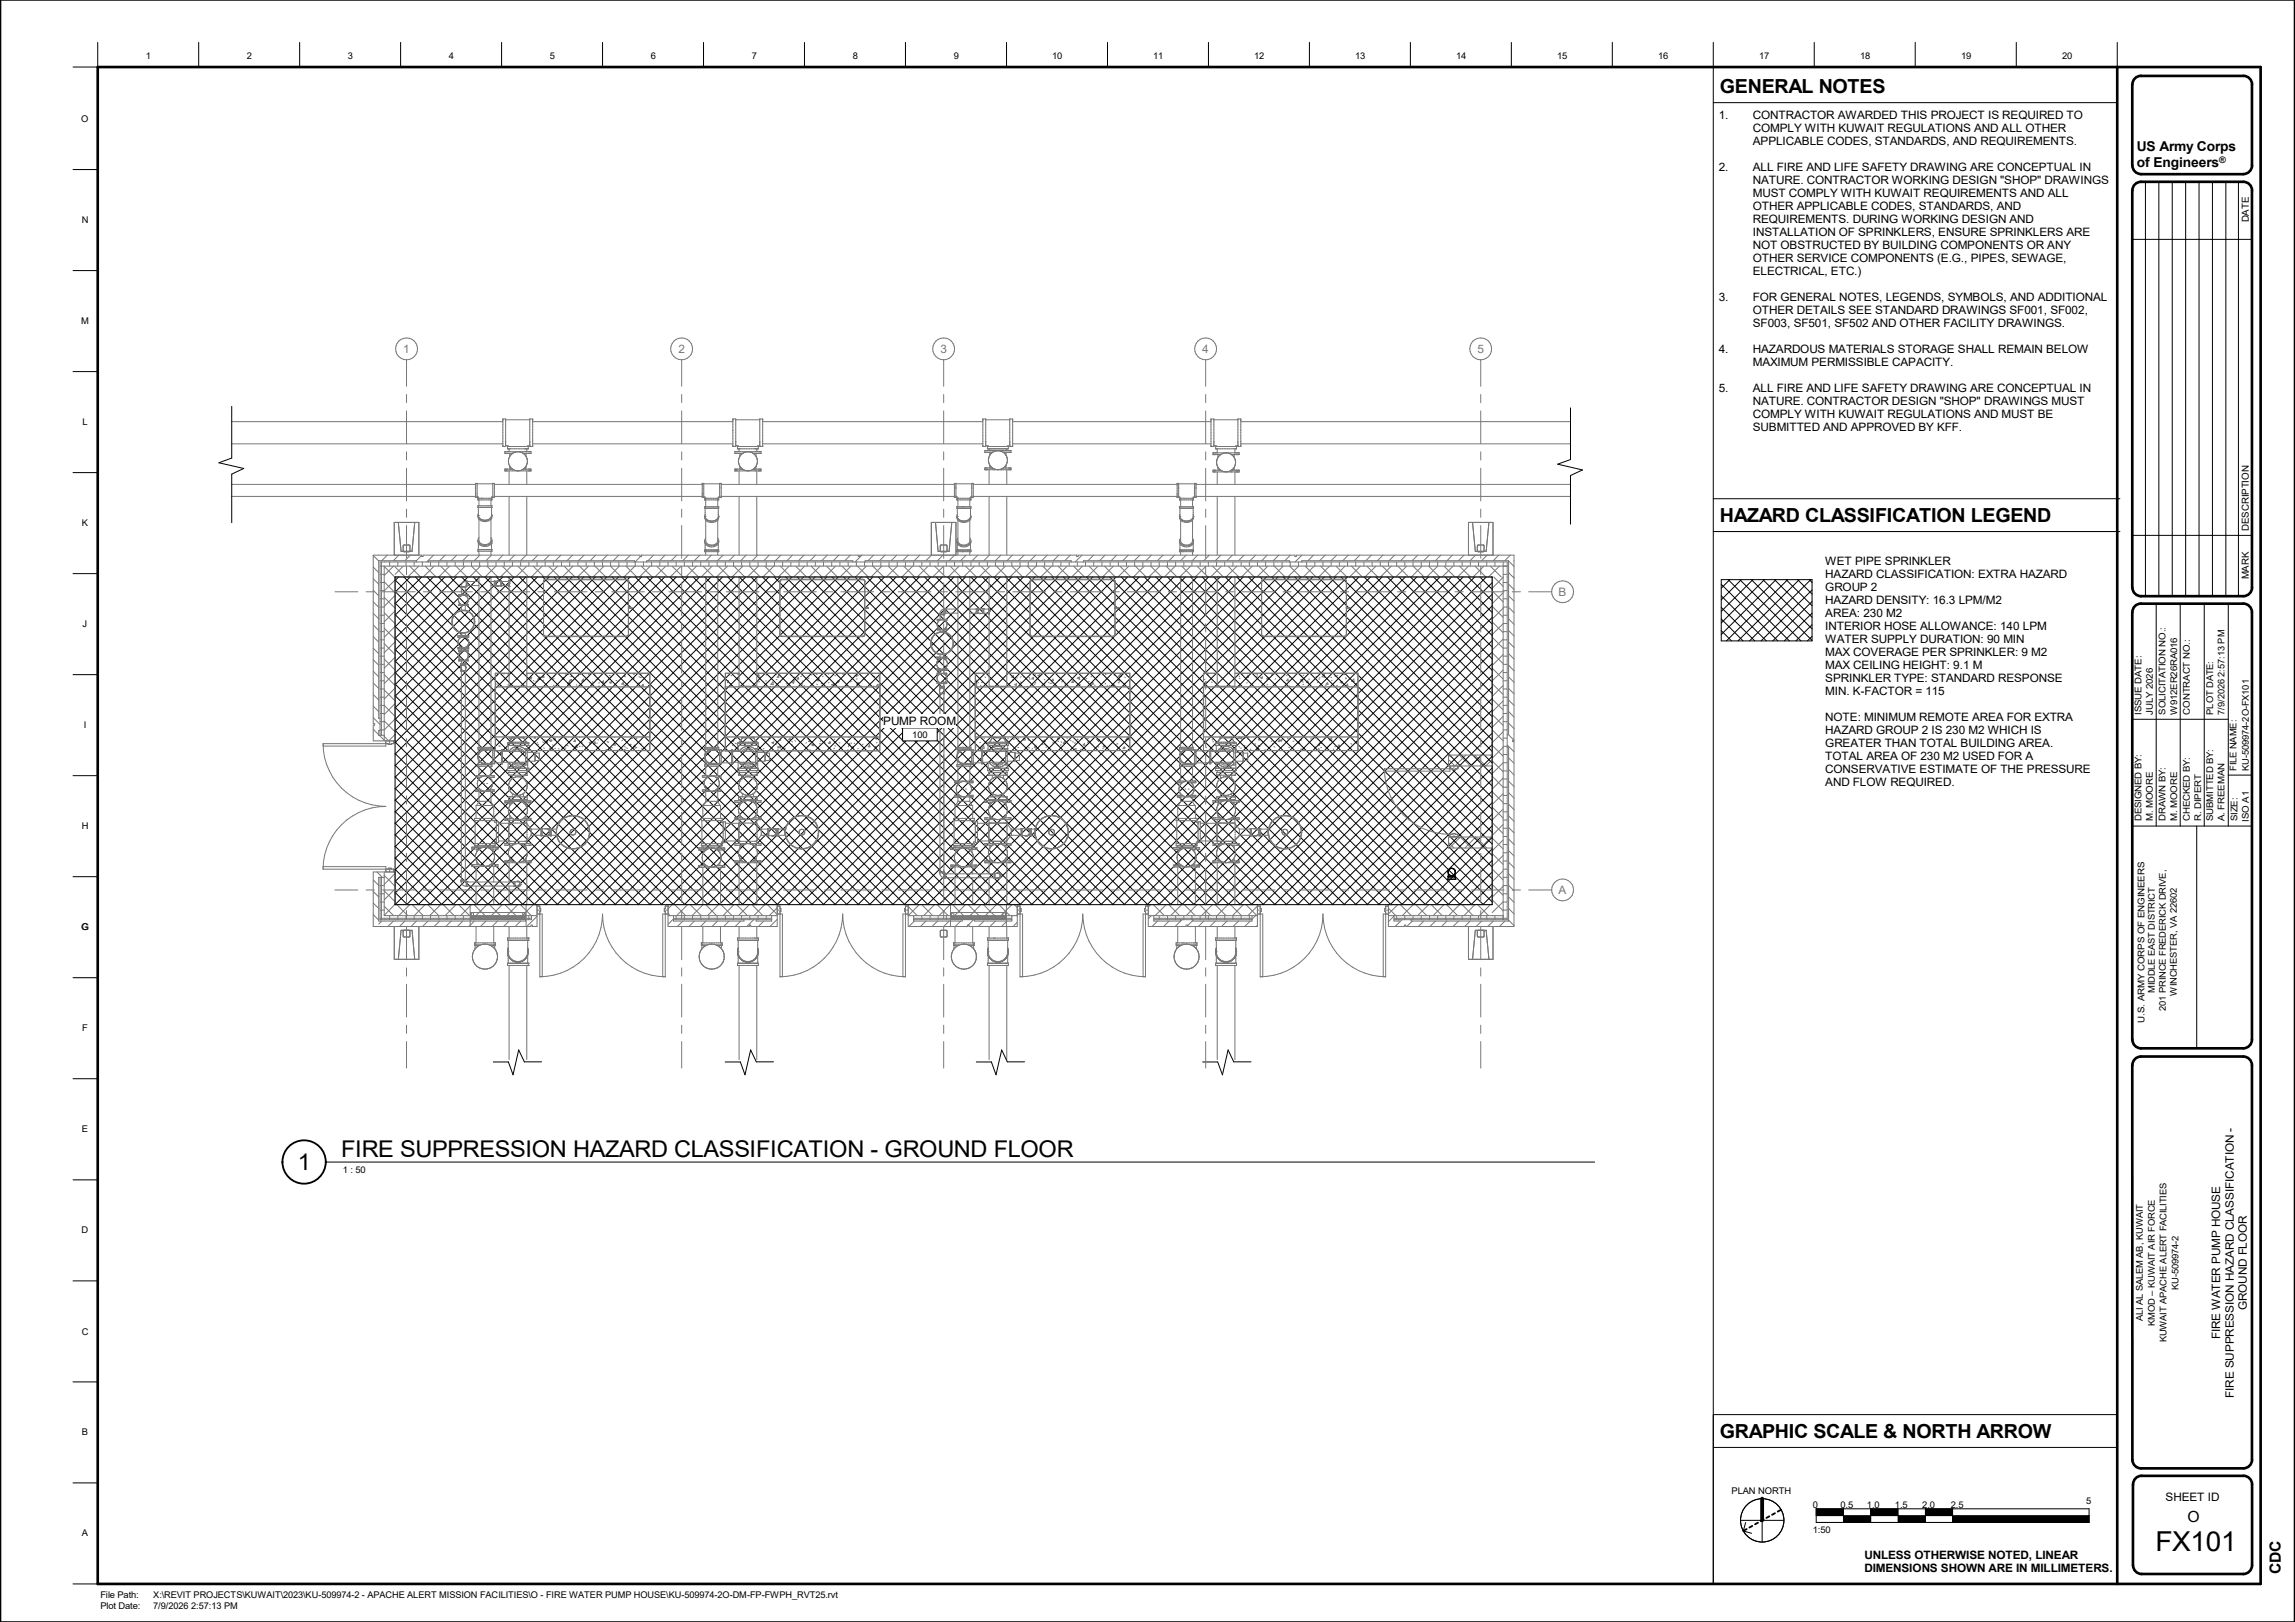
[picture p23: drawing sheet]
<svg xmlns="http://www.w3.org/2000/svg" width="841mm" height="594mm" viewBox="0 0 841 594" stroke-linecap="round" stroke-linejoin="round" font-family="sans-serif">
<defs><g id="words">
<text font-size="10.1" x="789.9" y="567.9">FX101</text>
<g font-size="8.4">
<text x="125" y="423.6">FIRE SUPPRESSION HAZARD CLASSIFICATION -</text>
<text x="324.2" y="423.6">GROUND FLOOR</text>
<text x="109.1" y="428.4">1</text>
</g>
<g font-size="7.1">
<text x="630.3" y="34.1">GENERAL NOTES</text>
<text x="630.3" y="191.2">HAZARD CLASSIFICATION LEGEND</text>
<text x="630.3" y="526.7">GRAPHIC SCALE &amp; NORTH ARROW</text>
</g>
<g font-size="5.6">
<text x="801.7" y="557.4">O</text>
<text x="835.8" y="576.7" transform="rotate(-90 835.8 576.7)">CDC</text>
</g>
<g font-size="5">
<text x="783.1" y="55.5">US Army Corps</text>
<text x="783.1" y="61.3">of Engineers</text>
</g>
<g font-size="4.3" fill="#777">
<text x="147.7" y="129.2">1</text>
<text x="248.6" y="129.2">2</text>
<text x="344.6" y="129.2">3</text>
<text x="440.6" y="129.2">4</text>
<text x="541.4" y="129.2">5</text>
<text x="571.2" y="218.2">B</text>
<text x="571.2" y="327.4">A</text>
</g>
<g font-size="4.3">
<text x="323.7" y="265.5">PUMP ROOM</text>
<text x="813.6" y="490.6" transform="rotate(-90 813.6 490.6)">FIRE WATER PUMP HOUSE</text>
<text x="793.6" y="549.7">SHEET ID</text>
</g>
<g font-size="4.2">
<text x="629.8" y="43.5">1.</text>
<text x="642.3" y="43.5">CONTRACTOR AWARDED THIS PROJECT IS REQUIRED TO</text>
<text x="642.3" y="53">APPLICABLE CODES, STANDARDS, AND REQUIREMENTS.</text>
<text x="642.3" y="48.3">COMPLY WITH KUWAIT REGULATIONS AND ALL OTHER</text>
<text x="629.8" y="62.6">2.</text>
<text x="642.3" y="62.6">ALL FIRE AND LIFE SAFETY DRAWING ARE CONCEPTUAL IN</text>
<text x="642.3" y="67.4">NATURE. CONTRACTOR WORKING DESIGN &quot;SHOP&quot; DRAWINGS</text>
<text x="642.3" y="72.1">MUST COMPLY WITH KUWAIT REQUIREMENTS AND ALL</text>
<text x="642.3" y="76.9">OTHER APPLICABLE CODES, STANDARDS, AND</text>
<text x="642.3" y="81.6">REQUIREMENTS. DURING WORKING DESIGN AND</text>
<text x="642.3" y="86.4">INSTALLATION OF SPRINKLERS, ENSURE SPRINKLERS ARE</text>
<text x="642.3" y="91.1">NOT OBSTRUCTED BY BUILDING COMPONENTS OR ANY</text>
<text x="642.3" y="95.9">OTHER SERVICE COMPONENTS (E.G., PIPES, SEWAGE,</text>
<text x="642.3" y="100.7">ELECTRICAL, ETC.)</text>
<text x="629.8" y="110.2">3.</text>
<text x="642.3" y="110.2">FOR GENERAL NOTES, LEGENDS, SYMBOLS, AND ADDITIONAL</text>
<text x="642.3" y="115">OTHER DETAILS SEE STANDARD DRAWINGS SF001, SF002,</text>
<text x="642.3" y="119.7">SF003, SF501, SF502 AND OTHER FACILITY DRAWINGS.</text>
<text x="629.8" y="129.2">4.</text>
<text x="642.3" y="129.2">HAZARDOUS MATERIALS STORAGE SHALL REMAIN BELOW</text>
<text x="642.3" y="134">MAXIMUM PERMISSIBLE CAPACITY.</text>
<text x="629.8" y="143.6">5.</text>
<text x="642.3" y="143.6">ALL FIRE AND LIFE SAFETY DRAWING ARE CONCEPTUAL IN</text>
<text x="642.3" y="148.3">NATURE. CONTRACTOR DESIGN &quot;SHOP&quot; DRAWINGS MUST</text>
<text x="642.3" y="153.1">COMPLY WITH KUWAIT REGULATIONS AND MUST BE</text>
<text x="642.3" y="157.8">SUBMITTED AND APPROVED BY KFF.</text>
<text x="668.9" y="206.8">WET PIPE SPRINKLER</text>
<text x="668.9" y="211.6">HAZARD CLASSIFICATION: EXTRA HAZARD</text>
<text x="668.9" y="216.3">GROUP 2</text>
<text x="668.9" y="221.1">HAZARD DENSITY: 16.3 LPM/M2</text>
<text x="668.9" y="225.8">AREA: 230 M2</text>
<text x="668.9" y="230.6">INTERIOR HOSE ALLOWANCE: 140 LPM</text>
<text x="668.9" y="235.4">WATER SUPPLY DURATION: 90 MIN</text>
<text x="668.9" y="240.2">MAX COVERAGE PER SPRINKLER: 9 M2</text>
<text x="668.9" y="244.9">MAX CEILING HEIGHT: 9.1 M</text>
<text x="668.9" y="249.7">SPRINKLER TYPE: STANDARD RESPONSE</text>
<text x="668.9" y="254.4">MIN. K-FACTOR = 115</text>
<text x="668.9" y="263.9">NOTE: MINIMUM REMOTE AREA FOR EXTRA</text>
<text x="668.9" y="268.7">HAZARD GROUP 2 IS 230 M2 WHICH IS</text>
<text x="668.9" y="273.5">GREATER THAN TOTAL BUILDING AREA.</text>
<text x="668.9" y="278.3">TOTAL AREA OF 230 M2 USED FOR A</text>
<text x="668.9" y="287.8">AND FLOW REQUIRED.</text>
<text x="668.9" y="283">CONSERVATIVE ESTIMATE OF THE PRESSURE</text>
<text x="823.4" y="479.8" transform="rotate(-90 823.4 479.8)">GROUND FLOOR</text>
<text x="818.6" y="512" transform="rotate(-90 818.6 512)">FIRE SUPPRESSION HAZARD CLASSIFICATION -</text>
<text x="683.2" y="570.8">UNLESS OTHERWISE NOTED, LINEAR</text>
<text x="683.2" y="575.8">DIMENSIONS SHOWN ARE IN MILLIMETERS.</text>
</g>
<g font-size="3.5">
<text x="824.1" y="81.4" transform="rotate(-90 824.1 81.4)">DATE</text>
<text x="824.1" y="194.4" transform="rotate(-90 824.1 194.4)">DESCRIPTION</text>
<text x="824.1" y="212.2" transform="rotate(-90 824.1 212.2)">MARK</text>
</g>
<g font-size="3.4">
<text x="53.5" y="21.5">1</text>
<text x="90.5" y="21.5">2</text>
<text x="127.5" y="21.5">3</text>
<text x="164.5" y="21.5">4</text>
<text x="201.5" y="21.5">5</text>
<text x="238.5" y="21.5">6</text>
<text x="275.5" y="21.5">7</text>
<text x="312.5" y="21.5">8</text>
<text x="349.5" y="21.5">9</text>
<text x="385.6" y="21.5">10</text>
<text x="422.6" y="21.5">11</text>
<text x="459.6" y="21.5">12</text>
<text x="496.6" y="21.5">13</text>
<text x="533.7" y="21.5">14</text>
<text x="570.7" y="21.5">15</text>
<text x="607.7" y="21.5">16</text>
<text x="644.7" y="21.5">17</text>
<text x="681.7" y="21.5">18</text>
<text x="718.7" y="21.5">19</text>
<text x="755.7" y="21.5">20</text>
<text x="29.8" y="44.6">O</text>
<text x="29.9" y="81.6">N</text>
<text x="29.8" y="118.6">M</text>
<text x="30.2" y="155.6">L</text>
<text x="30" y="192.6">K</text>
<text x="30.3" y="229.6">J</text>
<text x="784.8" y="261.7" transform="rotate(-90 784.8 261.7)">ISSUE DATE:</text>
<text x="788.9" y="261.7" transform="rotate(-90 788.9 261.7)">JULY 2026</text>
<text x="793.6" y="261.7" transform="rotate(-90 793.6 261.7)">SOLICITATION NO.:</text>
<text x="797.8" y="261.7" transform="rotate(-90 797.8 261.7)">W912ER26RA016</text>
<text x="802.4" y="261.7" transform="rotate(-90 802.4 261.7)">CONTRACT NO.:</text>
<text x="811.1" y="261.7" transform="rotate(-90 811.1 261.7)">PLOT DATE:</text>
<text x="815.2" y="261.7" transform="rotate(-90 815.2 261.7)">7/9/2026 2:57:13 PM</text>
<text x="30.7" y="266.6">I</text>
<text x="334.3" y="270.1">100</text>
<text x="819.6" y="282.3" transform="rotate(-90 819.6 282.3)">FILE NAME:</text>
<text x="824.1" y="282.3" transform="rotate(-90 824.1 282.3)">KU-509974-2O-FX101</text>
<text x="29.9" y="303.6">H</text>
<text x="784.8" y="300.8" transform="rotate(-90 784.8 300.8)">DESIGNED BY:</text>
<text x="788.9" y="300.8" transform="rotate(-90 788.9 300.8)">M. MOORE</text>
<text x="793.6" y="300.8" transform="rotate(-90 793.6 300.8)">DRAWN BY:</text>
<text x="797.8" y="300.8" transform="rotate(-90 797.8 300.8)">M. MOORE</text>
<text x="802.4" y="300.8" transform="rotate(-90 802.4 300.8)">CHECKED BY:</text>
<text x="806.6" y="300.8" transform="rotate(-90 806.6 300.8)">R. DIPERT</text>
<text x="811.1" y="300.8" transform="rotate(-90 811.1 300.8)">SUBMITTED BY:</text>
<text x="815.2" y="300.8" transform="rotate(-90 815.2 300.8)">A. FREEMAN</text>
<text x="820" y="300.8" transform="rotate(-90 820 300.8)">SIZE:</text>
<text x="824.1" y="300.9" transform="rotate(-90 824.1 300.9)">ISO A1</text>
<text x="29.8" y="340.6">G</text>
<text x="789.7" y="363.8" transform="rotate(-90 789.7 363.8)">MIDDLE EAST DISTRICT</text>
<text x="797.7" y="364.6" transform="rotate(-90 797.7 364.6)">WINCHESTER, VA 22602</text>
<text x="793.7" y="370.2" transform="rotate(-90 793.7 370.2)">201 PRINCE FREDERICK DRIVE,</text>
<text x="30.1" y="377.6">F</text>
<text x="785.8" y="374.5" transform="rotate(-90 785.8 374.5)">U.S. ARMY CORPS OF ENGINEERS</text>
<text x="30" y="414.7">E</text>
<text x="125.6" y="429.5">1 : 50</text>
<text x="29.9" y="451.7">D</text>
<text x="798.3" y="472.5" transform="rotate(-90 798.3 472.5)">KU-509974-2</text>
<text x="785.2" y="483.9" transform="rotate(-90 785.2 483.9)">ALI AL SALEM AB, KUWAIT</text>
<text x="789.7" y="485.6" transform="rotate(-90 789.7 485.6)">KMOD – KUWAIT AIR FORCE</text>
<text x="29.9" y="488.8">C</text>
<text x="794" y="491.7" transform="rotate(-90 794 491.7)">KUWAIT APACHE ALERT FACILITIES</text>
<text x="30" y="525.7">B</text>
<text x="634.6" y="547.1">PLAN NORTH</text>
<text x="764.5" y="550.8">5</text>
<text x="664.3" y="552.2">0</text>
<text x="674.5" y="552.2">0.5</text>
<text x="684.1" y="552.2">1.0</text>
<text x="694.4" y="552.2">1.5</text>
<text x="704.4" y="552.2">2.0</text>
<text x="714.9" y="552.2">2.5</text>
<text x="30" y="562.7">A</text>
<text x="664.3" y="561.6">1:50</text>
<text x="36.8" y="585.4">File Path:</text>
<text x="56.1" y="585.4">X:\REVIT PROJECTS\KUWAIT\2023\KU-509974-2 - APACHE ALERT MISSION FACILITIES\O - FIRE WATER PUMP HOUSE\KU-509974-2O-DM-FP-FWPH_RVT25.rvt</text>
<text x="36.8" y="589.5">Plot Date:</text>
<text x="56.1" y="589.5">7/9/2026 2:57:13 PM</text>
</g>
<text font-size="3.3" x="813.3" y="59.8">®</text>
</g></defs>
<g fill="none" stroke="#777" stroke-width=".37">
<path d="M84.9 154.4h99.4M184.3 153.5h1v10h-1zM185.3 153.8h8.8M194.1 153.5h1.1v10h-1.1zM195.2 154.4h73.4M268.6 153.5h1v10h-1zM269.6 153.8h8.8M278.4 153.5h1.1v10h-1.1zM279.5 154.4h80.7M360.2 153.5h1v10h-1zM361.2 153.8h8.8M370 153.5h1.1v10h-1.1z"/>
<path d="M371.1 154.4h72.7M443.8 153.5h1v10h-1zM444.8 153.8h8.8M453.6 153.5h1.1v10h-1.1zM454.7 154.4h120.8M84.9 162.6h99.4M84.9 177.4h89.3M174.2 177h.6v5.2h-.6zM174.8 177.2h5.8M180.6 177h.6v5.2h-.6zM181.2 177.4h76.1M185.3 163.2h.9v.3"/>
<path d="M186 163.5h7.6v.9h-7.6zM186.6 164.4v1M186.6 172.5v4.9M186.8 166.1v1.1M186.8 170.7v1.1M187.8 166.1h-2.8v-.7h9.6v.7h-2.8M187.8 171.8h-2.8v.7h9.6v-.7h-2.8M192.8 166.1v1.1M192.8 170.7v1.1M193 164.4v1M193 172.5v4.9M194.1 163.2h-.7v.3"/>
<path d="M195.2 162.6h73.4M257.3 177h.6v5.2h-.6zM257.9 177.2h5.8M263.7 177h.6v5.2h-.6zM264.3 177.4h85.5M269.6 163.2h.9v.3M270.3 163.5h7.6v.9h-7.6zM270.8 164.4v1M270.8 172.5v4.9M271.1 166.1v1.1M271.1 170.7v1.1M272.1 166.1h-2.8v-.7h9.6v.7h-2.8"/>
<path d="M272.1 171.8h-2.8v.7h9.6v-.7h-2.8M277.1 166.1v1.1M277.1 170.7v1.1M277.3 164.4v1M277.3 172.5v4.9M278.4 163.2h-.7v.3M279.5 162.6h80.7M349.8 177h.5v5.2h-.5zM350.3 177.2h5.8M356.1 177h.6v5.2h-.6zM356.7 177.4h74.7M361.2 163.2h.9v.3"/>
<path d="M361.9 163.5h7.6v.9h-7.6zM362.5 164.4v.7M362.5 172v5.4M362.7 165.7v1.1M362.7 170.4v1M363.7 165.7h-2.8v-.6h9.6v.6h-2.8M363.7 171.4h-2.8v.6h9.6v-.6h-2.8M368.7 165.7v1.1M368.7 170.4v1M368.9 164.4v.7M368.9 172v5.4M370 163.2h-.7v.3"/>
<path d="M371.1 162.6h72.7M431.4 177h.5v5.2h-.5zM431.9 177.2h5.8M437.7 177h.6v5.2h-.6zM438.3 177.4h137.2M444.8 163.2h.9v.3M445.5 163.5h7.6v.9h-7.6zM446.1 164.4v1.5M446.1 172.8v4.6M446.3 166.5v1.1M446.3 171.2v1M447.3 166.5h-2.8v-.6h9.6v.6h-2.8"/>
<path d="M447.3 172.2h-2.8v.6h9.6v-.6h-2.8M452.3 166.5v1.1M452.3 171.2v1M452.3 167.6a3.5 3.5 0 0 0-5.2-.9 3.5 3.5 0 0 0 0 5.3 3.5 3.5 0 0 0 5.2-.9M452.3 167.6a3.5 3.5 0 0 1 0 3.5M452.5 164.4v1.5M452.5 172.8v4.6M453.6 163.2h-.7v.3M454.7 162.6h120.8M84.9 181.8h89.3M146 191.3l1 10.6h4l1-10.6M147.8 199.7v2.3"/>
<path d="M147.8 199.7h2.4M147.9 199.7v2.3M150.1 199.7v2.3M150.2 199.7v2.3M174.8 182h.5v.5M175.1 182.5h5.2v.6h-5.2zM175.1 185.3h5.2v.5h-5.2zM175.1 188.8a2.69 2.69 0 0 0 2 2.3 2.69 2.69 0 0 0 2.9-1l.3-1.3M175.1 198a2.72 2.72 0 0 0 2 2.2 2.72 2.72 0 0 0 2.9-.9l.3-1.3M175.1 188.8a2.74 2.74 0 0 0 2.6 1.8 2.74 2.74 0 0 0 2.6-1.8M175.1 198a2.74 2.74 0 0 0 2.6 1.8 2.74 2.74 0 0 0 2.6-1.8M175.3 188.8h.1"/>
<path d="M175.3 185.8v3M175.3 199v2.3M175.3 188.2l-.2 .6M175.3 188.8a2.55 2.55 0 0 0 2.4 1.7 2.55 2.55 0 0 0 2.4-1.7M175.5 183.1v2.2M175.5 190.2v7.8a2.35 2.35 0 0 0 2.2 1.5 2.35 2.35 0 0 0 2.2-1.5v-7.8M175.5 197l-.4 1M179.9 183.1v2.2M179.9 197l.4 1M180.1 188.2l.2 .6M180.1 188.8h.1M180.1 199h.1"/>
<path d="M180.1 185.8v3M180.1 199v2.3M180.6 182h-.5v.5M181.2 181.8h76.1M186.6 181.8v21.5M193 181.8v21.5M257.9 182h.5v.5M258.2 182.5h5.2v.6h-5.2zM258.2 185.6h5.2v.5h-5.2zM258.2 198.1a2.71 2.71 0 0 0 2 2.3 2.71 2.71 0 0 0 2.9-1l.3-1.3M258.2 189.1a2.69 2.69 0 0 0 2 2.3 2.69 2.69 0 0 0 2.9-.9M258.2 189.1a2.74 2.74 0 0 0 2.6 1.9 2.74 2.74 0 0 0 2.6-1.9"/>
<path d="M258.2 198.1a2.72 2.72 0 0 0 2.6 1.8 2.72 2.72 0 0 0 2.6-1.8M258.4 189.1h.1M258.4 186.1h.1M258.4 186.1v3.3a2.65 2.65 0 0 0 2.5 1.4 2.65 2.65 0 0 0 2.3-1.7M258.4 199.1v2.4M258.4 188.5l-.2 .6M258.6 183.1v2.5M258.6 190.5v7.6a2.33 2.33 0 0 0 2.2 1.5 2.33 2.33 0 0 0 2.2-1.5v-7.6M258.6 197.1l-.4 1M263 183.1v2.5M263 197.1l.1 .1M263.1 197.2l.3 .9"/>
<path d="M263.2 188.5l.2 .6M263.2 189.1h.1M263.2 186.1v3M263.2 199.1v2.4M263.4 189.1l-.3 1.4M263.7 182h-.5v.5M264.3 181.8h85.5M270.8 181.8v21.5M277.3 181.8v21.5M342.8 191.3l1 10.6h4l1-10.6M346.9 199.7v2.3M347 199.7l-2.1-.1-.3 .4v2h2.4"/>
<path d="M347 199.7v2.3M350.3 182h.5v.5M350.6 182.5h5.2v.6h-5.2zM350.6 185.6h5.2v.5h-5.2zM350.6 189.1a2.72 2.72 0 0 0 2 2.3 2.72 2.72 0 0 0 2.9-.9l.3-1.4M350.6 198.1a2.69 2.69 0 0 0 2 2.3 2.69 2.69 0 0 0 2.9-1l.3-1.3M350.6 198.1a2.72 2.72 0 0 0 2.6 1.8 2.72 2.72 0 0 0 2.6-1.8M350.6 189.1a2.74 2.74 0 0 0 2.6 1.9 2.74 2.74 0 0 0 2.6-1.9M350.8 189.1h.1M350.8 186.1h.1M350.8 186.1v3.3a2.63 2.63 0 0 0 2.5 1.5 2.63 2.63 0 0 0 2.3-1.8M350.8 199.1v2.4"/>
<path d="M350.8 188.5l-.2 .6M351 183.1v2.5M351 190.5v7.6a2.3 2.3 0 0 0 2.2 1.5 2.3 2.3 0 0 0 2.2-1.5v-7.6M351 197.1l-.4 1M355.4 183.1v2.5M355.4 197.1l.4 1M355.6 188.5l.2 .6M355.6 189.1h.1M355.6 186.1v3M355.6 199.1v2.4M356.1 182h-.5v.5M356.7 181.8h74.7"/>
<path d="M362.5 181.8v21.5M368.9 181.8v21.5M431.9 182h.5v.5M432.2 182.5h5.2v.6h-5.2zM432.2 185.6h5.2v.5h-5.2zM432.2 198.1a2.71 2.71 0 0 0 2 2.2 2.71 2.71 0 0 0 2.8-.9l.4-1.3M432.2 189.1v.4M432.2 198.1a2.72 2.72 0 0 0 2.6 1.8 2.72 2.72 0 0 0 2.6-1.8M432.2 189.1l.4 1.4M432.4 189.1h.1M432.4 186.1v3M432.4 199.1v2.4"/>
<path d="M432.4 189.1a2.61 2.61 0 0 0 2.4 1.7 2.61 2.61 0 0 0 2.5-1.7M432.4 188.5l-.2 .6M432.6 197.2l-.4 .9M432.6 183.1v2.5M432.6 190.5v7.6a2.3 2.3 0 0 0 2.2 1.5 2.3 2.3 0 0 0 2.2-1.5v-7.6M432.6 197.1v.1M437 183.1v2.5M437 197.1l.4 1M437.2 188.5l.2 .6M437.3 189.1h.1M437.3 186.1v3M437.3 199.1v2.4"/>
<path d="M437.4 189.1a2.69 2.69 0 0 1-2 2.3 2.69 2.69 0 0 1-2.8-.9M437.4 189.1a2.83 2.83 0 0 1-2.4 1.9 2.83 2.83 0 0 1-2.7-1.4M437.7 182h-.4v.5M438.3 181.8h137.2M446.1 181.8v21.5M452.5 181.8v21.5M539.6 191.3l1 10.6h4l1-10.6M541.7 199.6l2.1 .1M541.7 199.6l-.3 .4v1.8l.3 .3M543.7 199.7v2.3M543.8 199.7v2.3M136.8 203.5l2 1.9"/>
<path d="M136.8 207.7l2 2M136.8 212l2 2M136.8 216.2l2 2M136.8 203.3h17.7v.5h.5v-.5h79.5v.5h.5v-.5h79.5v.5h.5v-.5h79.5v.5h.6v-.5h79.5v.5h.5v-.5h79.7v67.8h-.5v.5h.5v67.7h-39.6v-.5h-.6v.5h-5.8v-8h38v-20.7h-16v-4h16v-26.1h-16v-3.9h16v-65.3h-402v60.1h-8v-5.8h.5v-.5h-.5zM138.8 205.4v57.7h.5M138.8 205.4h13.7M139.3 207.3h413M139.3 210.4h1.5M139.3 213.4h1.5M139.3 216.3h1.5M139.3 219.3h1.5M139.8 205.8v63.5"/>
<path d="M140.8 207.5l4 4M140.8 213.1l4 4M140.8 218.8l4 4M140.8 207.3v64.1M141.9 203.3l-2 2.1M142.8 205.8v1.5M144.2 207.3l-3.4 3.5M144.5 203.3v-12h9v12M144.8 212.4l-4 4M144.8 218.1l-4 4M144.8 207.6l3.7 3.7M145.8 205.8v1.5"/>
<path d="M146.1 203.3l-2 2.1M147.8 207.3l-3 3.1M147.8 202h2.4M148.8 205.8v1.5M150.2 207.3l3.9 4M150.4 203.3l-2 2.1M151.8 205.8v1.5M152.5 205.4v.4M153.5 207.3l-4.1 4M154.5 203.4l-2 2M154.8 205.8v1.5M155.8 207.3l4 4"/>
<path d="M157 205.8v-.4h75.5v.4M157.8 205.8v1.5M158.9 203.3l-2.5 2.5M159.1 207.3l-4 4M160.8 205.8v1.5M161.5 207.3l3.9 4M163.1 203.3l-2 2.1M163.8 205.8v1.5M164.8 207.3l-4 4M166.8 205.8v1.5M167.1 207.3l4 4M167.3 203.3l-1.9 2.1"/>
<path d="M168.9 214.8h1.8v.3h-1.8zM168.9 218.2l.9-.2 .9 .2M168.9 218.2a1.78 1.78 0 0 0 0 3.2M169 218.2h-1v-.3h3.6v.3h-1M169.1 215.1v2.8M169.8 205.8v1.5M170.4 207.3l-4 4M170.5 215.1v2.8M170.7 218.2a1.78 1.78 0 0 1 0 3.2M170.9 212.8h.3v1.9h-.3zM170.9 212.9a1.94 1.94 0 0 0-1.9 1.9M170.9 214.6l-.3 .2"/>
<path d="M171.2 214.5h4.3M171.2 213h4.3M171.6 203.3l-2 2.1M172.8 205.8v1.5l4 4M175.1 201.3h5.2v.6h-5.2zM175.5 201.9v1.4M175.5 211.3v62.4M175.8 205.8v1.5M175.9 203.3l-2.1 2.1M176.1 207.3l-4 4M178.4 207.3l4 4M178.8 205.8v1.5"/>
<path d="M179.9 201.9v1.4M179.9 211.3v62.4M179.9 214.5h1.2M179.9 213h1.2M180.1 203.3l-2 2.1M181.1 212.8h.3v1.9h-.3zM181.4 214.6h.8M181.4 212.9h.8M181.8 205.8v1.5l-4 4M181.9 213.2l-.2 .5 .2 .6M182 214.4l1.6 .2M182.5 212.9h.1"/>
<path d="M182.8 212.9a.92 .92 0 0 0-1.2 .8 .92 .92 0 0 0 1.2 .9M183.6 214.6h.1M183.6 212.8h.3v1.9h-.3zM183.6 212.9l-1.6 .2M183.9 214.5h2.5M183.9 213h2.5M184.1 207.3l4 4M184.3 203.3l-2 2.1M184.8 205.8v1.5M186.6 214.8h.1M186.6 212.7h.1M186.6 212.8h.1"/>
<path d="M186.6 211.3v1.5M186.6 212.7h-.2v2.1h.2M186.6 212.9v.1M186.6 213.1v1.2M186.6 214.5v.1M186.7 213.5h.1M187.4 207.3l-4 4M187.8 205.8v1.5M188.6 203.3l-2 2.1M189.7 207.3l4.1 4M190.8 205.8v1.5M192.8 203.3l-2 2.1"/>
<path d="M193 207.3l-3.9 4M193 211.3v40.1h-6.4v-36.7M193.8 205.8v1.5M195.4 207.3l4 4M196.8 205.8v1.5M197.1 203.3l-2 2.1M198.7 207.3l-4 4M199.2 212.9h.1M199.2 212.9v19.7l.4 .5 30.1 .1 .6-.7M199.2 212.9l.6-.8 30.1 .1 .4 .6v19.7M199.8 205.8v1.5M201 207.3l4.1 4"/>
<path d="M201.3 203.3l-2 2.1M202.8 205.8v1.5M204.4 207.3l-4 4M205.5 203.3l-2 2.1M205.8 205.8v1.5M206.7 207.3l4 4M208.8 205.8v1.5M209.8 203.3l-2 2.1M210 207.3l-4 4M211.8 205.8v1.5M212.4 207.3l4 4M214 203.3l-2 2.1"/>
<path d="M214.8 205.8v1.5M215.7 207.3l-4 4M217.8 205.8v1.5M218 207.3l4 4M218.3 203.3l-2 2.1M220.8 205.8v1.5M221.4 207.3l-4.1 4M222.5 203.3l-2 2.1M223.7 207.3l4 4M223.8 205.8v1.5M226.7 203.3l-2 2.1M226.8 205.8v1.5"/>
<path d="M227 207.3l-4 4M229.4 207.3l3.9 4M229.8 205.8v1.5M230.3 212.9h.1M230.3 212.9l-.6-.6h-30l-.5 .8M231 203.3l-2 2.1M232.7 207.3l-4.1 4M234.7 203.8l-2 2 .1 1.5M235 207.3l4 4M235.2 203.3l-.2 .2M235.8 205.8v1.5M237 205.8v-.4h75.5v.4"/>
<path d="M238.3 207.3l-4 4M238.8 205.8v1.5M239.5 203.3l-2 2.1M240.7 207.3l3.9 4M241.8 205.8v1.5M243.7 203.3l-2 2.1M244 207.3l-4 4M244.8 205.8v1.5M246.3 207.3l4 4M247.8 205.8v1.5M248 203.3l-2 2.1M249.6 207.3l-4 4"/>
<path d="M250.8 205.8v1.5M252 207.3l4 4M252.2 203.3l-2 2.1M253.8 205.8v1.5M255.3 207.3l-4 4M256.5 203.3l-2 2.1M256.8 205.8v1.5M257.6 207.3l4 4M258.2 201.5h5.2v.6h-5.2zM258.4 201.5h.1M258.6 202.1v1.2M258.6 211.3v62.4"/>
<path d="M259.8 205.8v1.5M260.7 203.3l-2 2.1M260.9 207.3l-3.9 4M262.8 205.8v1.5M263 202.1v1.2M263 211.3v62.4M263.3 207.3l4 4M265 203.3l-2.1 2.1M265.8 205.8v1.5M266.6 207.3l-4 4M268.8 205.8v1.5M268.9 207.3l4.1 4"/>
<path d="M269.2 203.3l-2 2.1M270.8 211.3v40.1h6.5v-40.1M271.8 205.8v1.5M272.2 207.3l-3.9 4M273.4 203.3l-2 2.1M274.6 207.3l4 4M274.8 205.8v1.5M277.7 203.3l-2 2.1M277.8 205.8v1.5M277.9 207.3l-4 4M280.2 207.3l4.1 4M280.8 205.8v1.5"/>
<path d="M281.9 203.3l-2 2.1M283.6 207.3l-4 4M283.8 205.8v1.5M285.8 212.9h.1M285.8 212.9v19.7l.4 .5 30.1 .1 .6-.7M285.8 212.9l.6-.8 30.1 .1 .4 .6v19.7M285.8 212.9l.5-.6h30.1l.5 .6M285.9 207.3l4 4M286.2 203.3l-2.1 2.1M286.8 205.8v1.5M289.2 207.3l-4 4M289.8 205.8v1.5"/>
<path d="M290.4 203.3l-2 2.1M291.6 207.3l4 4M292.8 205.8v1.5M294.6 203.3l-1.9 2.1M294.9 207.3l-4 4M295.8 205.8v1.5M297.2 207.3l4 4M298.8 205.8v1.5M298.9 203.3l-2 2.1M300.5 207.3l-4 4M301.8 205.8v1.5M302.9 207.3l4 4"/>
<path d="M303.1 203.3l-2 2.1M304.8 205.8v1.5M306.2 207.3l-4 4M307.4 203.3l-2 2.1M307.8 205.8v1.5M308.5 207.3l4 4M310.8 205.8v1.5M311.6 203.3l-2 2.1M311.9 207.3l-4.1 4M313.8 205.8v1.5M314.2 207.3l4 4M315.8 203.3l-2.4 2.5"/>
<path d="M316.8 205.8v1.5M316.9 212.9h.1M317 205.8v-.4h75.6v.4M317.5 207.3l-4 4M319.8 205.8v1.5l4 4M320.1 203.3l-2 2.1M322.8 205.8v1.5M323.2 207.3l-4 4M324.4 203.3l-2.1 2.1M325.5 207.3l4 4M325.8 205.8v1.5M328.6 203.3l-2 2.1"/>
<path d="M328.8 205.8v1.5l-4 4M331.2 207.3l4 4M331.8 205.8v1.5M332.8 203.3l-2 2.1M334.5 207.3l-4 4M334.8 205.8v1.5M336.8 207.3l4 4M337.1 203.3l-2 2.1M337.8 205.8v1.5M340.1 207.3l-4 4M340.8 205.8v1.5M341.3 203.3v-12h9v12"/>
<path d="M341.3 203.3l-2 2.1M342.5 207.3l4 4M343.8 205.8v1.5M345.6 203.3l-2 2.1M345.8 207.3l-4 4M346.8 205.8v1.5M348.1 207.3l4 4M349.8 203.3l-2 2.1M349.8 205.8v1.5M350.6 201.5h5.2v.6h-5.2zM350.8 201.5h.1M351 202.1v1.2"/>
<path d="M351 211.3v62.4M351.5 207.3l-4 4M352.8 205.8v1.5M353.8 207.3l4 4M354 203.3l-2 2.1M355.4 202.1v1.2M355.4 211.3v62.4M355.8 205.8v1.5M357.1 207.3l-4 4M358.3 203.3l-2 2.1M358.8 205.8v1.5M359.5 207.3l4 4"/>
<path d="M361.8 205.8v1.5M362.5 211.3v11.6M362.5 203.3l-1.9 2.1M362.8 207.3l-4 4M364.8 205.8v1.5M365.1 207.3l4 4M366.8 203.3l-2 2.1M367.8 205.8v1.5M368.4 207.3l-4 4M368.9 211.3v40.1h-6.4v-26.6M370.8 205.8v1.5l4 4M371 203.3l-2 2.1"/>
<path d="M373.8 205.8v1.5M374.1 207.3l-4 4M375.3 203.3l-2 2.1M376.4 207.3l4 4M376.8 205.8v1.5M377.5 212.9h.1M377.5 212.9v19.7l.4 .5 30.1 .1 .3-.1 .3-.6M377.5 212.9l.6-.8 30.1 .1 .4 .6v19.7M379.5 203.3l-2 2.1M379.7 207.3l-3.9 4M379.8 205.8v1.5M382.1 207.3l4 4"/>
<path d="M382.8 205.8v1.5M383.8 203.3l-2 2.1M385.4 207.3l-4 4M385.8 205.8v1.5M387.7 207.3l4.1 4M388 203.3l-2 2.1M388.8 205.8v1.5M391.1 207.3l-4 4M391.8 205.8v1.5M392.2 203.3l-2 2.1M393.4 207.3l4 4M394.8 205.8v1.5"/>
<path d="M396.5 203.3l-2.5 2.5M396.7 207.3l-4 4M397 205.8v-.4h75.6v.4M397.8 205.8v1.5M399.1 207.3l4 4M400.7 203.3l-2 2.1M400.8 205.8v1.5M402.4 207.3l-4 4M403.8 205.8v1.5M404.7 207.3l4 4M405 203.3l-2 2.1M406.8 205.8v1.5"/>
<path d="M408.1 207.3l-4.1 4M408.6 212.9l-.5-.6h-30.1l-.5 .8M409.2 203.3l-2 2.1M409.8 205.8v1.5M410.4 207.3l4 4M412.8 205.8v1.5M413.5 203.3l-2.1 2.1M413.7 207.3l-4 4M415.8 205.8v1.5M416.1 207.3l3.9 4M417.7 203.3l-2 2.1M418.8 205.8v1.5"/>
<path d="M419.4 207.3l-4.1 4M421.7 207.3l4 4M421.8 205.8v1.5M421.9 203.3l-2 2.1M424.8 205.8v1.5M425 207.3l-4 4M426.2 203.3l-2 2.1M427.4 207.3l3.9 4M427.8 205.8v1.5M430.4 203.3l-2 2.1M430.7 207.3l-4 4M430.8 205.8v1.5"/>
<path d="M432.2 201.5h5.2v.6h-5.2zM432.6 202.1v1.2M432.6 211.3v62.4M433 207.3l4 4v62.4M433.8 205.8v1.5M434.7 203.3l-2.1 2.1M436.3 207.3l-4 4M436.8 205.8v1.5M437 202.1v1.2M438.7 207.3l4 4M438.9 203.3l-2 2.1M439.8 205.8v1.5"/>
<path d="M442 207.3l-4 4M442.8 205.8v1.5M443.1 203.3l-1.9 2.1M444.3 207.3l4 4M445.8 205.8v1.5M446.1 211.3v40.1h6.4v-40.1M447.4 203.3l-2 2.1M447.6 207.3l-3.9 4M448.8 205.8v1.5M450 207.3l4 4M451.7 203.3l-2.1 2.1M451.8 205.8v1.5"/>
<path d="M453.3 207.3l-4 4M454.8 205.8v1.5M455.6 207.3l4.1 4M455.9 203.3l-2 2.1M457.8 205.8v1.5M458.9 207.3l-3.9 4M460.1 203.3l-2 2.1M460.8 205.8v1.5M461.3 207.3l4 4M462.3 212.9h.1M462.3 212.9v19.7l.4 .5 30.1 .1 .6-.4v-.3M462.3 212.9l.6-.8 30.2 .1 .3 .6v19.7"/>
<path d="M462.3 212.9l.5-.6h30.1l.5 .6M463.8 205.8v1.5M464.4 203.3l-2 2.1M464.6 207.3l-4 4M466.8 205.8v1.5M466.9 207.3l4.1 4M468.6 203.3l-2 2.1M469.8 205.8v1.5M470.3 207.3l-4 4M472.6 207.3l4 4M472.8 205.8v1.5M472.9 203.3l-2 2.1"/>
<path d="M475.8 205.8v1.5M475.9 207.3l-4 4M477.1 203.3l-2.5 2.5M478.3 207.3l4 4M478.8 205.8v1.5M481.3 203.3l-2 2.1M481.6 207.3l-4 4M481.8 205.8v1.5M483.9 207.3l4 4M484.8 205.8v1.5M485.6 203.3l-2 2.1M487.3 207.3l-4.1 4"/>
<path d="M487.8 205.8v1.5M489.6 207.3l4 4M489.8 203.3l-2 2.1M490.8 205.8v1.5M492.9 207.3l-4 4M493.8 205.8v1.5M494.1 203.3l-2 2.1M495.3 207.3l3.9 4M496.8 205.8v1.5M498.3 203.3l-2 2.1M498.6 207.3l-4.1 4M499.8 205.8v1.5"/>
<path d="M500.9 207.3l4 4M502.5 203.3l-2 2.1M502.8 205.8v1.5M504.2 207.3l-4 4M505.8 205.8v1.5M506.6 207.3l3.9 4M506.8 203.3l-2 2.1M508.8 205.8v1.5M509.9 207.3l-4 4M511 203.3l-1.9 2.1M511.8 205.8v1.5M512.2 207.3l4 4"/>
<path d="M514.8 205.8v1.5M515.3 203.3l-2 2.1M515.5 207.3l-4 4M517.8 205.8v1.5M517.9 207.3l4 4M519.5 203.3l-2 2.1M520.8 205.8v1.5M521.2 207.3l-4 4M523.5 207.3l4 4M523.8 203.3l-2 2.1M523.8 205.8v1.5M526.8 205.8v1.5l-3.9 4"/>
<path d="M528 203.3l-2 2.1M529.2 207.3l4 4M529.8 205.8v1.5M532.3 203.3l-2 2.1M532.5 207.3l-4 4M532.8 205.8v1.5M534.8 207.3l4.1 4M535.8 205.8v1.5M536.5 203.3l-2 2.1M538.1 207.3l-3.9 4M538.1 203.3v-12h9v12M538.8 205.8v1.5"/>
<path d="M540.5 207.3l4 4M540.7 203.3l-2 2.1M541.8 205.8v1.5M543.8 202l-2.1 .1M543.8 207.3l-4 4M544.8 205.8v1.5M545 203.3l-2 2.1M546.1 207.3l4.1 4M546.8 216.4l4 4M547.4 211.3l3.4 3.5M547.8 205.8v1.5M549.2 203.3l-2 2.1"/>
<path d="M549.5 207.3l-4 4M550.8 210.4h1.5M550.8 213.4h1.5M550.8 216.3h1.5M550.8 219.3h1.5M550.8 205.8v131M550.8 217.1l-4 4M550.8 211.5l-4 4M552.8 218.2l2 2M552.8 214l2 1.9M552.8 209.7l2 2M552.8 205.4l2 2.1"/>
<path d="M552.8 205.4h-75.7v.4M552.8 205.4v63.7M553.5 203.3l-2 2.1M136.8 220.4l2 2M136.8 224.7l2 2M136.8 228.9l2 2M136.8 233.2l2 2M136.8 237.4l2 2M139.3 222.3h1.5M139.3 225.3h1.5M139.3 228.3h1.5M139.3 231.4h1.5"/>
<path d="M139.3 234.4h1.5M139.3 237.4h1.5M140.8 224.4l4 4M140.8 230.1l4 4M140.8 235.8l4 3.9M144.8 223.7l-4 4.1M144.8 229.4l-4 4M144.8 235.1l-4 4M168.6 233.3v.4M168.6 236.8v.4M168.9 221.4l.9 .2 .9-.2M168.9 238.6l.9-.3 .9 .3"/>
<path d="M168.9 238.6a1.75 1.75 0 0 0 0 3.1M169 221.4h-1v.3h3.6v-.3h-1M169 238.5h-1v-.2h3.6v.2h-1M169.1 232.8h.1M169.1 237.7h.1M169.1 238.3h.1M169.1 221.7v1.9M169.1 231.8v1M169.1 237.7v.6M169.3 233.3h-1.5v-.5h4v.5h-1.5M169.3 237.2h-1.5v.5h4v-.5h-1.5M169.3 237.2h1"/>
<path d="M169.3 233.3h1M169.3 233.3a1.99 1.99 0 0 0-1.5 2 1.99 1.99 0 0 0 1.5 1.9M170.3 233.3a1.99 1.99 0 0 1 1.5 2 1.99 1.99 0 0 1-1.5 1.9M170.5 232.8h.1M170.5 237.7h.1M170.5 238.3h.1M170.5 221.7v1.9M170.5 231.8v1M170.5 237.7v.6M170.7 238.6a1.75 1.75 0 0 1 0 3.1M171 233.3v.4M171 236.8v.4"/>
<path d="M199.2 232.3l.2 .5 .5 .2h29.7l.7-.5M230.3 222.8h.1M230.3 232.5h.1M230.3 222.5h.9v.3M230.3 222.8h.9M231.2 222.6h.1M231.2 222.8h.1M231.2 222.7h.1M285.8 232.5l.7 .5h29.7l.7-.5M316.9 232.5h.1M316.9 222.5h.9v.3M316.9 222.9h.9"/>
<path d="M317.8 222.6h.1M317.8 222.8h.1M317.8 222.7h.1M344.3 225h1.9v.2h-1.9zM344.3 230.3l.9 .3 .9-.3M344.3 227.2l.9-.2 .9 .2M344.3 227.2a1.78 1.78 0 0 0 0 3.1M344.4 227.2h-.9v-.3h3.5v.3h-.9M344.4 230.3h-.9v.4h3.5v-.4h-.9M344.5 239.7v1M344.5 230.7h.1M344.5 226.9h.1"/>
<path d="M344.5 225.2v1.7M344.5 230.7v.7M345.9 225.2v1.7M345.9 230.7v.7M345.9 239.7v1M346.1 227.2a1.82 1.82 0 0 1 0 3.1M346.3 222.9h.1M346.3 222.9h.3M346.3 222.9v1.8h.3v-1.8M346.3 223a2.01 2.01 0 0 0-1.9 2M346.3 224.7l-.2 .3M346.6 222.9h.1"/>
<path d="M346.6 224.6h4.4M346.6 223.1h4.4M355.4 224.6h2.4M355.4 223.1h2.4M357.8 222.9h.1M357.8 222.9v1.8h.2v-1.8M357.8 222.9h.2M358 222.9h.1M358 223h.1M358 224.7h.8M358 223h.8M358.4 223.4v.9"/>
<path d="M358.5 224.4l.5 .3h1.2M359.1 223h.1M359.1 223h1.1M359.1 223l-.6 .3M359.5 223a.93 .93 0 0 0-1.3 .8 .93 .93 0 0 0 1.3 .9M360.2 224.7h.1M360.2 222.9h.1M360.2 223h.1M360.2 222.9h.3M360.2 222.9v1.8h.3v-1.8M360.5 222.9h.1M360.5 224.6h1.7"/>
<path d="M360.5 223.1h1.7M362.5 222.8v.3M362.5 222.8h-.3v2.1h.3M362.5 224.5v.2M362.6 223.2v.1M362.6 224.4h.1M362.6 223.3v.2M362.6 224h.1M362.6 223.6h.1M362.6 223.6v.4M362.6 224.2v.2M377.5 232.3l.2 .5 .5 .2h29.7l.7-.5"/>
<path d="M408.6 232.5h.1M408.6 222.5h.9v.4h-.9M409.5 222.6h.1M409.5 222.7h.1M462.3 232.5l.7 .5h29.7l.7-.5M493.4 232.5h.1M493.4 222.5h.9v.4h-.9M494.3 222.6h.1M494.3 222.7h.1M546.8 233.4l4 4h1.5M546.8 239.1l4 4M546.8 227.8l4 3.9"/>
<path d="M546.8 222.1l4 4M550.8 222.3h1.5M550.8 225.3h1.5M550.8 228.3h1.5M550.8 231.4h1.5M550.8 234.4h1.5M550.8 239.7l-4 4.1M550.8 234.1l-4 4M550.8 228.4l-4 4M550.8 222.8l-4 4M552.8 239.4l2 2M552.8 235.2l2 2"/>
<path d="M552.8 230.9l2 2M552.8 226.7l2 2M552.8 222.4l2 2M136.8 241.6l2 2M136.8 245.9l2 2M136.8 250.1l2 2M136.8 254.4l2 2M136.8 258.6l2 2M139.3 240.3h1.5M139.3 243.3h1.5M139.3 246.3h1.5M139.3 249.3h1.5"/>
<path d="M139.3 252.3h1.5M139.3 255.4h1.5M139.3 258.4h1.5l4 4M140.8 241.4l4 4M140.8 247.1l4 4M140.8 252.7l4 4M144.8 240.7l-4 4M144.8 246.4l-4 4M144.8 252l-4 4M144.8 257.7l-4 4M168.9 243.1h1.8v.3h-1.8zM168.9 245.6h1.8v.2h-1.8z"/>
<path d="M168.9 241.7l.9 .2 .9-.2M169 245.6h.1M169 243.4v.7M169 244.9a.93 .93 0 0 1 .8-1.4 .93 .93 0 0 1 .8 1.4M169 241.7h-1v.3h3.6v-.3h-1M169.1 242h.1M169.1 242v1.1M169.1 245.8v76.6M169.2 243.8l-.2 .5v1.3M169.4 243.8h.8M170.3 243.8l.3 .5v1.3M170.5 242h.1"/>
<path d="M170.5 242v1.1M170.5 245.8v76.6M170.6 244.5h.1M170.6 243.4v.7M182.3 250.4l-.3 .3M182.4 247.1l-.3 .2M183.4 251l.2 .1M183.9 251.2h-.3l.3 .3M184.3 246.6l.5 .2-.1-.2M185.6 251.6l.7-.3-.1 .3M186.4 250.8l-.3 .1M186.6 246.8l-.4 .3h.4l-.4 .1"/>
<path d="M186.6 246.6h-5.1v28.3h2.3M193 247l.3 .2M193 246.6h45.1v28.3h-44.7M194.1 248.3l.8-.3-.3 .7zM194.2 251.4l.3 .2M195.5 249.2l.2 .3M196.7 249.5h-.3M197.1 248.8l.8-.9 .1 1zM197.9 248.3l-.2 .2M199.2 247.4l.1 .7-.5-.1zM199.3 249.1l-.4 .1M201.4 248.2l.2 .3"/>
<path d="M201.8 246.6h.1M203.1 251l-.3 .1M203.1 248.6l-.3 .1M203.2 247.6l-.3 .2M206.5 248.1l.1 .6h-.6zM207.1 246.7l.2 .1M207.3 247.2l.3 .2M207.9 250.4l.8-.8 .1 1zM208.3 250.2l-.3 .2M208.4 246.8l-.2 .3M208.7 249.1l.8-.3-.2 .7zM209.4 251.5h-.4"/>
<path d="M209.5 247.8h-.3M211.2 250.7l.2 .3M212 247.5h-.3M212.5 246.9l.3 .2M213.2 251h-.3M213.4 249.6l-.3 .2M213.8 248.7l.1 .6h-.6zM215.9 247h-.3M217.1 249.7l.2 .3M217.9 247.1l.3 .2M218.7 248.8l-.3 .2M219.3 251.6l.2-.3 .1 .3"/>
<path d="M219.7 250.1h-.4M221.1 249.3l.1 .7-.6-.1zM222.2 249.8h-.3M223 248.7l.3 .3M223.3 247.4l.3 .2M223.4 249.9l.7-.2-.2 .6zM223.8 251.5l-.2 .1M223.9 248.1l-.3 .2M226.1 249.3h-.4M228.4 250l.1 .6h-.6zM228.9 250.8l-.3 .2M228.9 247.7l.3 .2"/>
<path d="M229 247.4l-.2 .3 .2 .1M232.1 246.6l-.2 .1 .5 .3 .1-.4M232.5 248.4l-.4 .1M234.1 247.8l.3 .2M234.2 250.1l-.3 .2M234.3 246.7l-.2 .2M234.9 246.7l.2 .2M235 248.1l-.3 .1M235.7 250.6l.1 .6h-.6zM238.1 250.7v.2M266.5 249.9l.3 .2M266.7 249.2l.3 .2"/>
<path d="M268.1 251l-.3 .1M268.2 247.4h-.3M270 246.6l.3 .2M270.3 246.6l-.1 .2h.6M270.6 248.5l-.3 .2M270.8 247.1h-.4M270.8 246.6h-5v28.4M277.3 246.6h45.1v28.4h-44.7M277.5 249.6l.3 .3M278 246.8l.1 .6h-.6zM278.3 249.7h-.3M278.4 247.9l.2 .2"/>
<path d="M280.8 250.4l-.3 .3M280.9 249.4h-.4M281 247.1l-.3 .2M282.3 251.4l.1 .2M283 249.9l.3 .2M283.3 249.8l.1 1-.9-.1zM284.3 246.8l.3 .3M284.7 248.9h-.3M285.3 247.4l.1 .7-.6-.1zM286 249.7l-.2 .2M288.2 250.4l.2 .2M288.4 250.1l.3 .2"/>
<path d="M290.3 249.9l.7-.3-.2 .7zM291.2 249.1l-.3 .2M291.2 248l-.4 .1M292.6 248.1l.1 .6h-.6zM293.7 247.7h-.3M293.8 250.4l.3 .1M294 251.6h.1M294.1 249.4l.2 .2M294.9 251.2h-.3M296.5 248.3l-.3 .2M297.6 247.2h-.4M298.1 246.6l.2 .1"/>
<path d="M299 246.6l.3 .4 .2-.4M299.3 250.6l.3 .1M299.8 248.7l.2 .6h-.6zM300 248.4l.3 .2M301.3 250.3l-.4 .1M301.5 251l-.2 .2M301.7 247.6l-.3 .2M303.4 246.8l.3 .2M303.8 250l-.3 .1M304.7 250.8l.3 .2M304.9 250.7l.7-.3-.2 .7zM305.9 247.4l.3 .2"/>
<path d="M306.7 250.3l-.3 .2M306.8 246.9l-.3 .2M307.1 249.3l.2 .7-.6-.1zM307.7 249.5l-.4 .1M308.9 247l.2 .2M310.1 251l.3 .2M312 249.6l-.3 .2M313.4 247.4l.8-.2-.3 .6zM314.1 248.7h-.3M314.3 247.2l.2 .2M314.5 250v.6h-.6zM315.5 251.2l.3 .3"/>
<path d="M316.7 248.3l-.4 .1M317.2 248.8l-.3 .2M317.4 251.4l.2 .2M319.6 251.6l.6-.3-.1 .3M319.7 247.5l.3 .2M320.5 247.8l-.3 .1M321 251.5l.1 .1M321.7 250.6l.2 .6h-.7zM322.3 248.2l-.3 .2M344 241.2v.4M344 244.7v.4M344.3 251.4h1.8v.2h-1.8z"/>
<path d="M344.3 253.9h1.8v.2h-1.8zM344.3 246.9h-.9v-.4l3.6 .1v.3h-1M344.3 251.6v.8M344.3 253.1a.93 .93 0 0 1 .9-1.3 .93 .93 0 0 1 .8 1.3M344.3 250.1h-.9v.3h3.6v-.3h-1M344.5 245.5v1M344.5 250.4v1M344.5 254.1v65.3M344.6 252.1l-.3 .5v1.3M344.7 245.1h-1.5v.4h4v-.4h-1.5M344.7 241.2h1M344.7 241.2a1.99 1.99 0 0 0-1.5 1.9 1.99 1.99 0 0 0 1.5 2"/>
<path d="M344.7 245.1h1M344.8 252.1h.9M345.7 252.1l.3 .5v1.3M345.7 241.2a1.99 1.99 0 0 1 1.5 1.9 1.99 1.99 0 0 1-1.5 2M345.7 240.7h.5M345.9 250.4h.1M345.9 250.4v1M345.9 254.1v65.3M345.9 245.5v1.1M345.9 240.7h-2.7v.5h1.5M345.9 240.7h1.3v.5h-1.5M346 252.7h.1"/>
<path d="M346 251.6v.8M346.4 241.2v.4M346.4 244.7v.4M357.4 250.4l.4-.4 .1 1-.5-.1M357.4 249.8l.6-.2-.2 .6-.4-.2M357.7 249l.2 .3M358.6 249.9l-.3 .2M358.7 246.6l-.3 .2M359.3 251l.2 .3M360 249.9l-.3 .1M360.9 247.9l.3 .2M361.4 246.6l.2 .1"/>
<path d="M362.5 249.6h-.3M362.5 246.6h-5.1v28.3h2.3M368.9 246.6h45.1v28.3h-44.7M371.1 249l.2 .3M371.3 247.4l.1 .7-.6-.1zM371.8 248.4l.3 .2M371.9 250.7l.6-.3-.1 .6zM372.8 248.2l-.3 .1M373.9 249.8l.3 .1M374.1 251.2l-.3 .2M374.2 247.8l-.3 .2M375.4 247.9h-.4"/>
<path d="M376.5 251.4l-.3 .1M377.1 248l.2 .2M377.2 248.6l.3 .2M378.6 248.1l.2 .6h-.7zM379.2 247.4h-.3M379.3 250.5l-.2 .2M379.3 250l.3 .1M379.4 247.1l-.2 .2M380.4 247.4l.7-.3-.2 .7zM382.7 248.8l.2 .2M382.9 250.6h-.3M383 247l.2 .2"/>
<path d="M384.4 246.6l-.1 .1M384.4 249.9l-.2 .2M384.8 250.2l.3 .2M385.5 250.2l-.4 .1M385.9 248.7l.1 .6h-.6zM386.5 251.6l.6-.4v.4M388.1 249.1l.3 .2M389.3 249.7l-.3 .1M389.7 249.1l-.2 .2M390.2 250.4l.3 .2M393.2 249.3l.1 .7-.6-.1zM393.5 249.3l.3 .2"/>
<path d="M394.4 251l.2 .2M394.9 248.4l-.2 .2M395 248.2l.7-.2-.2 .6zM395.6 250.7l.3 .2M395.7 248.9h-.3M398.3 248.5l-.3 .1M398.9 249.5l.3 .2M400 251.1l-.3 .2M400 247.7l-.2 .2M400.3 250l.3 .2M400.5 250l.1 .6h-.6zM401.1 250.9l.2 .2"/>
<path d="M402.1 248l-.3 .1M404.3 249.8l.3 .1M405.2 250.3l-.2 .2M405.3 247l-.2 .1M405.9 251.2h-.3M406.3 249l.2 .2M406.5 251.1l.3 .2M407.8 250.6l.1 .7-.6-.1zM408.4 250.9h-.3M408.6 247.2h-.4M408.7 251.2l.2 .2M409.6 249l.7-.2-.2 .6z"/>
<path d="M409.7 250l.3 .2M410.4 249.6l-.2 .2M410.7 246.8l.1 1-.9-.1zM411.1 246.8l-.3 .1M411.9 251.4l.3 .1M412.2 247.9l.2 .3M412.3 250.4h-.4M441.6 248.8l-.3 .2M441.7 250.1l-.4 .1M442.2 249.7l.2 .2M442.3 251.4l.3 .1M442.5 246.6l-.2 .2h.6v-.2"/>
<path d="M444.2 249.8l-.3 .1M446.1 246.6h-5.1v28.3h2.3M452.5 246.6h45.1v28.3h-44.7M453.5 251.6l.6-.4-.1 .4M454.1 247.7l.2 .2M454.4 248.5h-.3M455.1 246.6l.3 .2M457 248.1l-.4 .1M457.1 250l-.3 .2M457.2 246.6l-.3 .2M457.4 247.4l.1 .7-.6-.1zM460 246.6l.2 .2"/>
<path d="M460.5 246.8l.3 .3M460.8 247.6l-.3 .1M461.9 248.2l.8-.3-.3 .7zM462.2 249.3l-.3 .3M464.6 250.8h-.3M464.7 248.1l.1 .6h-.6zM466 247.1l.3 .2M467.1 250.4l-.3 .1M467.3 246.8h-.4M467.5 248.6l-.3 .2M471 249.9l-.3 .1M471.4 247.3l.3 .2"/>
<path d="M471.4 250.7l.2 .2M472 248.7l.1 .7-.6-.1zM472.6 251.2l-.3 .3M472.7 247.9l-.3 .2M476.5 249l.8-.2-.2 .6zM476.8 247.6l.3 .1M477.4 249.6l.2 .3M477.4 249.1h-.3M477.7 250.6l-.3 .2M477.8 247.2l-.2 .2M479.3 249.4l.1 .6-.7-.1zM479.9 248.8h-.3"/>
<path d="M482.3 247.8l.3 .1M482.9 246.6v.1M483 249.9l-.3 .2M483.3 248.6l.2 .2M483.8 248.2l-.4 .1M485.3 247.1l.1 .9-.9-.1zM485.7 250.9l.2 .2M486.5 250l.2 .7-.7-.1zM487.6 251.4l-.4 .1M487.7 248l.3 .2M488.2 249.1l-.3 .2M489.2 247.6l.2 .2"/>
<path d="M490.1 251.1h-.3M490.2 247.4h-.3M491.2 249.9l.6-.3-.1 .6zM491.6 249.9l.3 .2M492.8 247.1h-.4M493.1 248.2l.3 .2M493.4 248.5l-.3 .2M493.8 250.7l.1 .6-.6-.1zM493.9 250.6h-.3M495.1 246.6l.2 .2M496.1 248.7l.1 1-.9-.1zM497.5 248.8l.1 .1"/>
<path d="M546.8 256l4 4M546.8 250.4l4 4M546.8 244.7l4 4M550.8 240.3h1.5M550.8 243.3h1.5M550.8 246.3h1.5M550.8 249.3h1.5M550.8 252.3h1.5M550.8 255.4h1.5M550.8 258.4h1.5M550.8 256.7l-4 4M550.8 251.1l-4 4"/>
<path d="M550.8 245.4l-4 4M552.8 247.9l2 2M552.8 256.4l2 2M552.8 252.1l2 2M552.8 243.6l2 2.1M118.4 272.4a23 23 0 0 0 23 23 23 23 0 0 0-23 22.9M136.8 262.8l2.5 2.5M136.8 267.1l2 2M139 269.3l1.8 1.8M139.3 261.3h1.5M139.3 264.3h1.5M139.3 267.6h-.5v1.7h2"/>
<path d="M139.3 269.3v-63.5h413v131h-41.5M140.8 264l4 4M141.4 271.4v1.9h-23v-.9M142.8 271.4v1.3M144.3 271.4v1h-.9v.3h-1.1v-.3h-23.9M144.8 263.4l-4 3.9h-1.5M144.8 269l-2.3 2.4-1.7-1.7M175.1 273.7h5.2v.6h-5.2zM175.3 274.3v2.1M175.3 278v2.1M177.7 279.6h.1M177.7 279.6h2.9"/>
<path d="M178.6 274.8a2.57 2.57 0 0 0-3.5 2.4 2.57 2.57 0 0 0 3.5 2.4M180.1 274.3v.5M180.1 279.6v.5M180.6 274.6h.6v5.2h-.6zM180.6 274.8h-2.9a2.41 2.41 0 0 0-2.4 2.4 2.41 2.41 0 0 0 2.3 2.4M181.2 275h2.6M181.2 279.4h2.6M181.5 270.7h.1M182.9 273.3l.3 .1M183.2 273.2h-.3M183.8 274.6h.3v5.2h-.3zM184.1 274.9h2.1"/>
<path d="M184.1 279.2h8.5M184.1 275.2h8.5M186.2 272.1l.1 .1M186.2 273v2.2M186.2 279.2v2.2M186.6 272.2v-.4h6.4v.4M186.6 279.2a3.8 3.8 0 0 0 6 .5M186.7 270.4l.7-.3-.2 .7zM186.8 270l-.2 .2M187.5 275.2a3.1 3.1 0 0 1 4.6 0M187.5 279.2a3.1 3.1 0 0 0 4.6 0M187.6 270.1l4.4 .2z"/>
<path d="M187.7 270.3l-1 1.5M188.2 279.2a2.54 2.54 0 0 0 3.2 0M188.2 275.2a2.54 2.54 0 0 1 3.2 0M191.9 270.3l1 1.5M192.6 275.8h.1M192.6 274.2h.6v6h-.6zM192.6 274.7a3.7 3.7 0 0 0-6 .5M193.2 275.6l2.9 .1-.1 3.1h-2.8M193.4 274.3v.3M193.4 273v2.6M193.4 278.8v2.6M193.5 271.8l-.4 .1"/>
<path d="M193.6 272.2h.1M193.6 273h.1M193.6 272.2h-7.6v.8h7.6M193.6 272.2v.8M193.8 273.7l.3 .2M196 271.5l-.3 .1M196 269.9l-.3 .4h.6l-.1-.4M196.1 275.8h1.6v2.8h-1.6M197 272l-.2 .2M197.1 272.6l.3 .2M198.9 271.7l.2 .2M199.2 273.9l.3 .2"/>
<path d="M199.9 271l-.4 .1M200.6 271.1l.1 1-.9-.2zM201.3 273.9l.2 .3M201.3 271.2l.7-.2-.2 .6zM202.2 274.6l-.3 .2M202.3 271.2l-.2 .2M202.5 272.8l.3 .2M203.5 270.3l.1 .7-.6-.1zM203.6 274.2h-.3M204.6 274.2l.3 .2M204.8 270.7l.3 .2M206.2 273.8l-.4 .1"/>
<path d="M206.3 270.2h-.3M207.2 272.9l.3 .2M207.4 273.9l-.3 .2M207.5 270.5l-.2 .2M207.9 273.1l.3 .1M210 273.3h-.3M210.1 274.4l.3 .2M210.6 273.6l.8-.8 .1 1zM210.7 271l.2 .6h-.6zM212.6 273.3l-.3 .2M212.6 269.9l-.2 .2M213.1 271.9l.3 .2"/>
<path d="M213.3 273.3l.3 .1M215.5 274.6l.3 .2M215.9 272l.7-.2-.1 .6zM216.4 272.5h-.3M217.8 272.5l-.2 .2M218.1 271.7v.6l-.5-.1zM218.8 273.5l.2 .2M218.9 272.2h-.2M219.1 270.9l.2 .2M220.9 274.9h.1M221.8 274.9l.4-.4 .1 .4M222.8 271.7h-.3"/>
<path d="M223 274.4l.2 .3M223.1 271.8l-.3 .2M224.2 273.7l.3 .2M225 269.9l.3 .2M225.3 272.3l.2 .6-.7-.1zM226.6 274.8h-.4M228 274.5l-.2 .2M228.2 271.1l-.3 .2M228.9 273.4l.3 .2M229.1 274.4l-.3 .1M229.2 270.8h-.3M229.6 273.9l.3 .3"/>
<path d="M230.5 272.9l.7-.3-.2 .6zM231.8 270.5h-.4M232.6 272.9l.1 .7-.6-.1zM233 273.9l-.4 .1M233.3 273.7l-.3 .2M233.5 270.3l-.3 .3M234.8 272.4l.3 .2M235 274.2l.3 .2M235.6 270h-.3M258.2 273.7h5.2v.6h-5.2zM258.4 274.3v2.1M258.4 278v2.1"/>
<path d="M260.7 274.8a2.41 2.41 0 0 0-2.3 2.4 2.41 2.41 0 0 0 2.3 2.4M260.8 274.8h.1M260.8 279.6h.1M260.8 279.6h2.9M260.8 274.8h2.9M261.7 274.8a2.57 2.57 0 0 0-3.5 2.4 2.57 2.57 0 0 0 3.5 2.4M263.2 274.3v.5M263.2 279.6v.5M263.7 275.8h.1M263.7 274.6h.6v5.2h-.6zM264.3 275h3.8M264.3 279.4h3.8"/>
<path d="M268.1 274.6h.4v5.2h-.4zM268.3 271.2l.7-.3-.2 .7zM268.5 279.2h8.4M268.5 275.2h8.4M268.5 275h2M268.7 272.9l-.3 .1M269.6 270.4l.2 .2M269.7 272.2l-.3 .2M270 272.4l.2 .2M270.3 272.2h7.6v.8h-7.6zM270.5 273v2.2M270.5 279.2v2.2"/>
<path d="M270.8 279.2a3.8 3.8 0 0 0 6.1 .5M271.7 275.2a3.1 3.1 0 0 1 4.7 0M271.7 279.2a3.1 3.1 0 0 0 4.7 0M271.9 270.1l4.4 .2zM272 270.3l-1 1.5M272.5 279.2a2.54 2.54 0 0 0 3.2 0M272.5 275.2a2.54 2.54 0 0 1 3.2 0M276.1 270.3l1.1 1.5M276.9 275.8h.1M276.9 274.2h.6v6h-.6zM276.9 274.7a3.8 3.8 0 0 0-6.1 .5M277.3 271.8h-6.5v.4"/>
<path d="M277.3 271.8v.4M277.5 275.6l2.9 .1-.1 3.1h-2.8M277.7 271.7l-.4 .1M277.7 273v2.6M277.7 278.8v2.6M278.3 273.6l.3 .2M280 274.1l-.3 .2M280.1 270.7l-.3 .2M280.4 275.8h1.6v2.8h-1.6M280.4 270.8l.3 .2M281.5 271.2l-.3 .1M281.8 270.3l.3 .3"/>
<path d="M282.1 269.9l-.4 .4 .7 .1-.2-.5M282.9 272l.7-.3-.2 .7zM284.2 272.6l.3 .2M285.2 273.4l-.3 .2M285.2 274.4h-.3M285.3 270l-.3 .2M285.8 271.1l.3 .1M286 273l.1 .9-.9-.1zM287.8 274.1h-.3M288 270.4h-.4M289.5 270.4l.1 .6-.6-.1zM290.2 271.6l.2 .2"/>
<path d="M290.3 272.8l-.3 .2M290.5 270l-.3 .1M291.3 271.3l.2 .2M291.6 273.6h-.3M295.6 272l-.3 .2M296.1 270.6l.2 .2M296.5 275l.3-.3v.3M296.7 271.5l.3 .2M296.8 271l.1 .7-.6-.1zM297.5 272.8l.7-.2-.2 .6zM298.1 272.7l-.4 .1M300 274.1l.2 .2"/>
<path d="M300.6 272.4h-.3M300.7 274.7l-.3 .2M300.8 271.3l-.3 .2M302.1 271.7l.3 .2M304.1 271.7l.1 .6-.6-.1zM304.5 271.9h-.4M305.8 274l-.2 .2M305.9 273.1l.3 .2M305.9 270.6l-.2 .2M307.5 272l.3 .2M310.8 274.7h-.4M310.9 271l-.3 .1"/>
<path d="M311.1 273.3l-.3 .2M311.2 269.9l-.3 .2M311.4 272.3l.1 .6h-.6zM311.8 272.1l.3 .2M312.1 273.6l.7-.2-.2 .6zM313 272.2l.2 .2M313.4 270.7h-.3M314.6 274.2h-.3M316.3 272.5l-.2 .3M317.3 270.2h-.4M317.8 271.1l.2 .2M318.4 272.4l.2 .2"/>
<path d="M318.7 272.9l.1 .7-.6-.1zM320.6 270.4l.7-.3-.2 .6zM321 273.3l-.3 .1M321.4 271.9l-.2 .2M350.6 273.7h5.2v.6h-5.2zM350.8 274.3v2.1M350.8 278v2.1M353.1 274.8a2.41 2.41 0 0 0-2.3 2.4 2.41 2.41 0 0 0 2.3 2.4M353.2 274.8h.1M353.2 279.6h.1M353.2 279.6h2.9M353.2 274.8h2.9"/>
<path d="M354.1 274.8a2.57 2.57 0 0 0-3.5 2.4 2.57 2.57 0 0 0 3.5 2.4M355.6 274.3v.5M355.6 279.6v.5M356.1 274.6h.6v5.2h-.6zM356.7 275h3M356.7 279.4h3M357.7 273.6l-.2 .3M357.8 270.3l-.2 .2M358.8 270l.3 .2M359.3 271.9l-.3 .1M359.7 274.6h.4v5.2h-.4zM360.1 274.9h2"/>
<path d="M360.1 279.2h8.4M360.1 275.2h8.4M360.5 273.2l.1 1-.9-.2zM360.5 270.3l.3 .1M361.2 272.2l.3 .3M361.8 274.3l.2 .1M361.9 272.2h7.6v.8h-7.6zM362.1 273v2.2M362.1 279.2v2.2M362.5 272.2v-.4h6.4v.4M362.5 279.2a3.8 3.8 0 0 0 6 .5M363.3 275.2a3.1 3.1 0 0 1 4.7 0"/>
<path d="M363.3 279.2a3.1 3.1 0 0 0 4.7 0M363.5 270.1l4.4 .2zM363.6 270.3l-1 1.5M364.1 279.2a2.54 2.54 0 0 0 3.2 0M364.1 275.2a2.54 2.54 0 0 1 3.2 0M367.7 270.3l1.1 1.5M367.8 270.3h.1M368.1 269.9l-.2 .3M368.3 269.9l.1 .5-.6-.1M368.5 275.8h.1M368.5 274.2h.6v6h-.6zM368.5 274.7a3.8 3.8 0 0 0-6 .5"/>
<path d="M369.1 275.6l2.9 .1-.1 3.1h-2.8M369.3 274.3h.1M369.3 273v2.6M369.3 278.8v2.6M369.6 270.6h-.4M371.1 274.7l.1 .2M371.3 274.9h.1M371.3 270.7l.3 .2M372 275.8h1.6v2.8h-1.6M372.1 270.3h-.3M372.6 274.7l.3 .2M373.1 270.2l.2 .2"/>
<path d="M373.2 274.9h.1M373.3 273.8h-.3M373.3 271.5l-.2 .2M375.6 270.4l.1 .6h-.6zM376.8 270.9l.3 .2M377 273.7l.2 .3M378.5 274.2l-.3 .2M378.6 270.8l-.3 .2M379 273.6l.7-.3-.2 .7zM379.7 272.9l-.3 .1M380.2 269.9l.2 .1M382.2 271.1l.3 .2"/>
<path d="M382.3 272.6h-.4M382.9 271v.7l-.5-.1zM382.9 272.7l.3 .3M383.6 273.5l-.3 .2M383.7 270.1l-.3 .2M385.5 270l.3 .2M386.1 272.1h-.3M387.6 270.3l.7-.2-.2 .6zM387.6 271.4l.3 .2M388.8 271.7l.3 .2M388.9 272.8l-.3 .2M390.1 271.7l.2 .6-.7-.1z"/>
<path d="M390.9 270.3l.3 .1M392.5 271.2l-.3 .1M393.1 271.6l.2 .2M393.6 274.4l.7-.2-.2 .6zM394.1 272l-.3 .2M394.8 270.7l.3 .2h-.4M396.2 274.4h-.3M396.3 270.5l.3 .1M397.4 272.3l.2 .6h-.7zM398.5 271.8l.3 .2M398.9 270.4h-.3M399.1 274.8l-.2 .1"/>
<path d="M399.2 271.4l-.3 .2M401.7 270.7l.3 .2M402.2 271.1l.7-.2-.2 .6zM402.7 273.6h-.4M403.9 272.1l.3 .1M404.4 274l-.3 .2M404.5 270.6l-.3 .2M404.7 272.9l.1 .7-.6-.1zM405.2 273.2l-.3 .1M406.2 274.7l.2 .2M407.2 270.9l.3 .2M409.1 272.7l-.4 .1"/>
<path d="M409.3 272.3l.3 .2M409.6 273.3l-.3 .2M409.7 269.9l-.3 .2M412 273.6l.1 .6h-.6zM412.1 273.7l.3 .2M412.6 271.1l.3 .3M413.4 270l.1 1-.9-.2zM432.2 273.7h5.2v.6h-5.2zM432.4 274.3v2.1M432.4 278v2.1M434.7 274.8a2.41 2.41 0 0 0-2.3 2.4 2.41 2.41 0 0 0 2.3 2.4M434.8 279.6h.1"/>
<path d="M434.8 274.8h.1M434.8 279.6h2.9M434.8 274.8h2.9M435.7 274.8a2.57 2.57 0 0 0-3.5 2.4 2.57 2.57 0 0 0 3.5 2.4M437.3 274.3v.5M437.3 279.6v.5M437.7 275.8h.1M437.7 274.6h.6v5.2h-.6zM438.3 275h5M438.3 279.4h5M441.9 273.7l.3 .2M443.3 274.6h.4v5.2h-.4z"/>
<path d="M443.7 274.9h2M443.7 279.2h8.4M443.7 275.2h8.4M444.2 270.8l.2 .3M444.8 271.7h-.3M445.1 272.5l.3 .2M445.5 272.2h7.6v.8h-7.6zM445.7 273v2.2M445.7 279.2v2.2M445.9 271.8l-.3 .2M446.1 272.2v-.4h6.4v.4M446.1 279.2a3.8 3.8 0 0 0 6 .5"/>
<path d="M447 275.2a3.1 3.1 0 0 1 4.6 0M447 279.2a3.1 3.1 0 0 0 4.6 0M447.1 270.1l4.4 .2zM447.3 270.3l-1.1 1.5M447.7 279.2a2.54 2.54 0 0 0 3.2 0M447.7 275.2a2.54 2.54 0 0 1 3.2 0M451.4 270.3l1 1.5M452.1 275.8h.1M452.1 274.2h.7v6h-.7zM452.1 274.7a3.8 3.8 0 0 0-6 .5M452.8 278.8h2.7M452.8 275.6l2.8 .1-.1 3.1"/>
<path d="M452.9 274.2l.1 .1M452.9 273v2.6M452.9 278.8v2.6M453.8 270.5h-.4M454 273.4l.2 .2M454.2 269.9l-.4 .4 .6 .1v-.5M454.5 270.3l.7-.3-.2 .7zM455 274h-.4M455.5 278.8h.1M455.6 275.8h1.6v2.8h-1.6M456 273l.3 .2M456.2 273.7l-.3 .2"/>
<path d="M456.3 270.3l-.2 .2M457.6 270h-.3M458.1 274.4l.3 .1M459.9 272.4l.3 .2M460.6 274.4l.7-.2-.2 .5zM461.3 273.1l-.2 .1M461.3 273.1l-.3 .1M461.4 273.2l.3 .2M461.6 270.4l.1 .6h-.6zM463.5 274.6l.3 .2M463.9 272.8h-.3M465.8 271.4l.3 .2"/>
<path d="M466.6 272.3l-.3 .2M466.9 273.5l.2 .1M467.7 272.3h-.3M468.9 271l.1 .7-.6-.1zM469 274.8l.1 .1M469.1 271.1l.7-.2-.2 .6zM471.8 270.3l.2 .3M471.8 271.6l-.2 .1M472.3 273.7l.3 .2M474.2 271.4l-.4 .1M476.2 271.7l.1 .6-.6-.1zM476.8 274.3l-.2 .2"/>
<path d="M477 270.9l-.6 .2M477.7 273.9l.3 .2M477.9 274.6l-.3 .1M480.6 270.6h-.4M482.1 273.5l-.3 .2M482.3 270.1l-.3 .2M483.1 274.2l.3 .1M483.2 274.4l.2 .2M483.5 272.3l.1 .6h-.6zM483.7 271.9l.7-.2-.2 .6zM484.3 273.8h-.3M486.8 273.4l-.3 .1"/>
<path d="M487.2 271l.8-.8 .1 .9zM487.3 272.8l-.2 .2M488.6 274.4l.2 .2M489.1 273.3l.3 .3M490.7 272.9l-.4 .1M490.8 272.9l.1 .7-.6-.1zM492.5 272.2l-.3 .2M494 274.6l.2 .2M495 272.3l.3 .2M497.1 272.1h-.3M497.5 274.6l.1 .1M497.6 274.1l-.1 .1"/>
<path d="M497.6 271.5l-.1 .1M497.6 274.8l-.1 .1M531.5 276.6l-.7 .6M534.8 276.6l4 3.9 4-3.9M537.2 276.6l-4 3.9-2.4-2.3M540.5 276.6l4 3.9 2.3-2.3M546.1 276.6l.7 .6M546.8 267.3l4 4.1M546.8 278.7l4 4M546.8 273l4 4M546.8 261.7l4 4M550.8 261.3h1.5"/>
<path d="M550.8 264.3h1.5M550.8 267.3h1.5M550.8 270.3h1.5M550.8 273.3h1.5M550.8 276.4h1.5M550.8 273.7l-4 4M550.8 268l-4 4M550.8 262.4l-4 4M552.3 272.8l2.5 2.5M552.3 279.4h-1.5l-4 3.9M552.3 273.6h.5v63.8h-35.7v-.6M552.3 269.1h.5"/>
<path d="M552.8 277.6l2 2M552.8 269.1l2 2M552.8 264.9l2 2M552.8 260.6l2 2M173.9 299.8h7.6v.8h-7.6zM174.5 299.8v-4.8h6.4v4.8M175.1 280.1h5.2v.6h-5.2zM175.5 280.7v3.4M175.5 289.9v3.6h4.4v-3.6M175.6 293.5l-1 1.5M175.7 284.7v.3M175.7 289v.3"/>
<path d="M175.7 289a2.76 2.76 0 0 0 4 0M175.7 285a2.76 2.76 0 0 1 4 0M175.7 285a2.81 2.81 0 0 0 0 4M176.2 289.3h-1.9v.6h6.8v-.6h-1.9M176.2 284.7h-1.9v-.6h6.8v.6h-1.9M177.1 287h.1M178.3 287h.1M179.7 284.7v.3M179.7 289v.3M179.7 285a2.81 2.81 0 0 1 0 4M179.8 293.5l1 1.5M179.9 280.7v3.4"/>
<path d="M186.4 291.8h6.8v1.1h-6.8zM186.4 283h6.8v.9h-6.8zM186.6 282.2v.8M186.6 292.9v.5M186.8 294v1.1M186.8 298.7v1.1M187.7 283.9v1.3M187.7 290.6v1.2M187.8 294h-2.8v-.6h9.6v.6h-2.8M187.8 299.8h-2.8v.6h9.6v-.6h-2.8M191.9 283.9v1.3M191.9 290.6v1.2"/>
<path d="M192.2 283.9h.1M192.2 291.8h.1M192.8 294v1.1M192.8 298.7v1.1M193 282.2v.8M193 292.9v.5M193.6 281.4h.1M193.6 282.2h.1M193.6 281.4h-7.6v.8h7.6M193.6 281.4v.8M257 299.8h7.6v.8h-7.6zM257.6 299.8v-4.8h6.4v4.8"/>
<path d="M258.2 280.1h5.2v.6h-5.2zM258.6 289.9v3.6h4.4v-3.6M258.6 280.7v3.4M258.7 293.5l-1 1.5M258.8 284.7v.3M258.8 289v.3M258.8 289a2.76 2.76 0 0 0 4 0M258.8 285a2.76 2.76 0 0 1 4 0M258.8 285a2.81 2.81 0 0 0 0 4M259.2 289.3h-1.8v.6h6.8v-.6h-1.9M259.2 284.7h-1.8v-.6h6.8v.6h-1.9M260.2 287h.1"/>
<path d="M261.4 287h.1M262.8 284.7v.3M262.8 289v.3M262.8 285a2.81 2.81 0 0 1 0 4M262.9 293.5l1 1.5M263 280.7v3.4M270.3 281.4h7.6v.8h-7.6zM270.6 291.8h6.9v1.1h-6.9zM270.6 283h6.9v.9h-6.9zM270.8 282.2v.8M270.8 292.9v.3M271.1 294.9a3.5 3.5 0 0 1 5.2-.9 3.5 3.5 0 0 1 0 5.4 3.5 3.5 0 0 1-5.2-.9"/>
<path d="M271.1 294.9a3.5 3.5 0 0 0 0 3.6M271.1 293.8v1.1M271.1 298.5v1.1M272 283.9v1.3M272 290.6v1.2M272.1 293.8h-2.8v-.6h9.6v.6h-2.8M272.1 299.6h-2.8v.6h9.6v-.6h-2.8M276.1 283.9v1.3M276.1 290.6v1.2M277.1 293.8v1.1M277.1 298.5v1.1M277.3 282.2v.8"/>
<path d="M277.3 292.9v.3M349.4 299.8h7.6v.8h-7.6zM349.8 291.3v.6h6.8v-.6M349.8 291.3h1.9M349.8 291.3h.1M350 299.8v-4.8h6.4v4.8M350.6 280.1h5.2v.6h-5.2zM351 291.9v1.6h4.4v-1.6M351 280.7v5.4M351.2 293.5l-1.1 1.5M351.2 286.7v.4M351.2 291v.3"/>
<path d="M351.7 286.7h-1.9v-.6h6.8v.6h-1.8M352.6 289h.1M353.8 289h.1M354.8 291.3h1.8M355.2 287a2.78 2.78 0 0 0-4 0 2.78 2.78 0 0 0 0 4 2.78 2.78 0 0 0 4 0M355.2 287a2.71 2.71 0 0 1 0 4M355.2 286.7v.4M355.2 291v.3M355.3 293.5l1 1.5M355.4 280.7v5.4M356.6 291.3h-.1M361.9 281.4h7.6v.8h-7.6z"/>
<path d="M362.2 291.8h6.9v1.1h-6.9zM362.2 283h6.9v.9h-6.9zM362.5 282.2v.8M362.5 292.9v.3M362.7 294.9a3.5 3.5 0 0 1 6 .1 3.5 3.5 0 0 1-3 5.2M362.7 294.9a3.5 3.5 0 0 0 0 3.6M362.7 298.5a3.5 3.5 0 0 0 3 1.7M362.7 293.8v1.1M362.7 298.5v1.1M363.6 283.9v1.3M363.6 290.6v1.2M363.7 293.8h-2.8v-.6h9.6v.6h-2.8"/>
<path d="M363.7 299.6h-2.8v.6h9.6v-.6h-2.8M367.7 283.9v1.3M367.7 290.6v1.2M368.7 293.8v1.1M368.7 298.5v1.1M368.9 282.2v.8M368.9 292.9v.3M431 299.8h7.7v.8h-7.7zM431.4 291.3h1.9M431.4 291.3v.6h6.8v-.6M431.4 291.3h.1M431.6 299.8v-4.8h6.5v4.8"/>
<path d="M432.2 280.1h5.2v.6h-5.2zM432.6 280.7v5.4M432.6 291.9v1.6h4.4v-1.6M432.8 293.5l-1 1.5M432.8 286.7v.4M432.8 291v.3M433.3 286.7h-1.9v-.6h6.8v.6h-1.8M434.2 289h.1M435.4 289h.1M436.4 291.3h1.8M436.8 287a2.8 2.8 0 0 0-4 0 2.8 2.8 0 0 0 0 4 2.8 2.8 0 0 0 4 0M436.8 287a2.71 2.71 0 0 1 0 4"/>
<path d="M436.8 286.7v.4M436.8 291v.3M436.9 293.5l1 1.5M437 280.7v5.4M438.2 291.3h-.1M445.5 281.4h7.6v.8h-7.6zM445.9 291.8h6.8v1.1h-6.8zM445.9 283h6.8v.9h-6.8zM446.1 282.2v.8M446.1 292.9v.3M446.3 293.8v1.1M446.3 298.5v1.1"/>
<path d="M447.3 283.9v1.3M447.3 290.6v1.2M447.3 293.8h-2.8v-.6h9.6v.6h-2.8M447.3 299.6h-2.8v.6h9.6v-.6h-2.8M451.4 283.9v1.3M451.4 290.6v1.2M452.3 293.8v1.1M452.3 298.5v1.1M452.3 294.9a3.5 3.5 0 0 0-5.2-.9 3.5 3.5 0 0 0 0 5.4 3.5 3.5 0 0 0 5.2-.9M452.3 294.9a3.5 3.5 0 0 1 0 3.6M452.5 282.2v.8M452.5 292.9v.3"/>
<path d="M507.3 281.6a24 24 0 0 0 24 24M531.3 280.5v1.9h-24v-.8M532.8 280.5v1.4M534.2 280.5v1.1h-.8v.3h-1.2v-.3h-24.9M546.8 284.3l4 4h1.5M546.8 295.6l4 4M546.8 290l4 4M550.8 282.4h1.5M550.8 285.3h1.5M550.8 291.3h1.5M550.8 294.3h1.5M550.8 297.3h1.5"/>
<path d="M550.8 296.3l-4 4M550.8 290.7l-4 4M550.8 285l-4 4M552.8 298.8l2 2M552.8 294.6l2 1.9M552.8 290.3l2 2M552.8 286.1l2 2M552.8 281.8l2 2M118.4 318.3h25.9v1.1M118.4 318.3v-.9h23v2M136.8 319.4h8v11.9h52v8h-1.7v-.5h-.5v.5h-57.8zM138.1 319.4l2 2"/>
<path d="M140.8 319.4v16h56M142.3 318.3v-.3h1.1v.3M142.8 318v1.4M144.8 319.9l-4 4M173.9 309h7.6v.8h-7.6zM174.1 300.6v8.4M174.5 309.8v.5M174.5 317.3v5.7M174.7 312.1a3.5 3.5 0 0 0 3 5.2 3.5 3.5 0 0 0 3-5.2M174.7 311v1M174.7 315.6v1.1M175.7 311h-2.8v-.7h9.6v.7h-2.8"/>
<path d="M175.7 316.7h-2.8v.6h9.6v-.6h-2.8M176 310.8a3.5 3.5 0 0 1 3.5 0M176 310.8l-1.3 1.3M176 310.8l-.7 .5M179.5 310.8l1.2 1.3M179.5 310.8l.7 .5M180.7 311v1M180.7 315.6v1.1M180.9 309.8v.5M180.9 317.3v5.7M181.3 300.6v.6h.6M181.9 301h.8v7.6h-.8z"/>
<path d="M181.9 308.4h-.6v.6M182.7 301.5h3.7v6.5h-3.7M186.4 307.9l.3 .2M186.6 300.4v1.1h6.4v-1.1M186.6 308.9v-.8h6.4v.8M186.6 316v7M186.7 301.5l-.3 .2M186.8 309.6v1.1M186.8 314.2v1.1M187.8 315.3h-2.8v.7h9.6v-.7h-2.8M187.8 309.6h-2.8v-.7h9.6v.7h-2.8M192.8 309.6v1.1"/>
<path d="M192.8 314.2v1.1M192.9 301.5l.2 .2M193 316v15.3M193.1 307.9l-.2 .2M193.1 301.7v2.5M193.1 304.5v.5M193.1 305.4v.5M193.1 306.2v1.7M193.1 301.7l1.5 2M194.6 305.9h3.6M194.6 303.7h3.6M194.6 303.7v2.2"/>
<path d="M194.6 305.9l-1.5 2M198.2 303.4h.4v2.8h-.4zM198.6 303.5h1.6M198.6 306.1h1.6M199.7 303.5a1.34 1.34 0 0 1 1.8 1.3 1.34 1.34 0 0 1-1.8 1.2M200.1 306l.1 .1M200.2 303.5h.1M200.2 303.5a1.27 1.27 0 0 1 1.2 1.3 1.27 1.27 0 0 1-1.2 1.3M200.7 303.5h1M200.7 306.1h1M201.7 303.4h.4v2.8h-.4zM202.1 305.9h1.9"/>
<path d="M202.1 303.7h1.9M257 309h7.6v.8h-7.6zM257.2 300.6v8.4M257.6 309.8v.8M257.6 317.6v13.7M257.8 315.9a3.5 3.5 0 0 0 6 0M257.8 315.9a3.5 3.5 0 0 1 3-5.3 3.5 3.5 0 0 1 3 5.3M257.8 311.3v1M257.8 315.9v1.1M258.8 311.3h-2.8v-.7h9.6v.7h-2.8M258.8 317h-2.8v.6h9.6v-.6h-2.8M263.8 311.3v1"/>
<path d="M263.8 315.9v1.1M264 309.8v.8M264 317.6v13.7M264.4 300.6v.6h.6M265 301h.8v7.6h-.8zM265 308.4h-.6v.6M265.8 301.5h5v6.5h-5M270.8 307.9l.2 .2M270.8 300.2v1.3h6.5v-1.3M270.8 308.9v-.8h6.5v.8M270.8 316v15.3M271 301.5l-.2 .2"/>
<path d="M271.1 309.6v1.1M271.1 314.2v1.1M272.1 315.3h-2.8v.7h9.6v-.7h-2.8M272.1 309.6h-2.8v-.7h9.6v.7h-2.8M277.1 309.6v1.1M277.1 314.2v1.1M277.2 301.5l.2 .2M277.3 316v15.3M277.4 307.9l-.2 .2M277.4 301.7v2.5M277.4 304.5v.5M277.4 305.4v.5"/>
<path d="M277.4 306.2v1.7M277.4 301.7l1.6 2M279 305.9h2.3M279 303.7h2.3M279 303.7v2.2M279 305.9l-1.6 2M281.3 303.4h.4v2.8h-.4zM281.7 303.5a2.78 2.78 0 0 1 2.5 .5 1.27 1.27 0 0 1 .2 1.3 1.27 1.27 0 0 1-1.1 .8M281.7 306.1h1.6M282.8 303.5a1.34 1.34 0 0 1 1.8 1.3 1.34 1.34 0 0 1-1.9 1.2M283.2 306h.1M283.3 306v.1"/>
<path d="M283.7 303.5h1.1M283.7 306.1h1.1M284.8 303.4h.4v2.8h-.4zM285.2 303.7h2.5v2.2h-2.5M344.3 319.4h1.8v.3h-1.8zM344.3 319.7a2.01 2.01 0 0 0 2 1.9M346 319.7l.3 .2M346.3 319.8h.2v1.9h-.2zM349.4 309h7.6v.8h-7.6zM349.6 300.6v8.4M350 309.8v.7M350 317.5v2.5"/>
<path d="M350.2 311.2v1M350.2 315.8v1.1M351.2 311.2h-2.8v-.7h9.6v.7h-2.8M351.2 316.9h-2.8v.6h9.6v-.6h-2.8M356.2 311.2v1M356.2 315.8v1.1M356.2 312.3a3.5 3.5 0 0 0-5.2-1 3.5 3.5 0 0 0 0 5.4 3.5 3.5 0 0 0 5.2-.9M356.2 312.3a3.5 3.5 0 0 1 0 3.5M356.4 309.8v.7M356.4 317.5v2.5M356.8 300.6v.6h.6M357.4 301h.8v7.6h-.8z"/>
<path d="M357.4 308.4h-.6v.6M358.2 301.5h4.2v6.5h-4.2M362.4 307.9l.2 .2M362.5 300.2v1.3h6.4v-1.3M362.5 308.9v-.8h6.4v.8M362.5 316v4M362.6 301.5l-.2 .2M362.7 309.6v1.1M362.7 314.2v1.1M363.7 315.3h-2.8v.7h9.6v-.7h-2.8M363.7 309.6h-2.8v-.7h9.6v.7h-2.8M364.3 319.8h.3v1.9h-.3z"/>
<path d="M364.6 319.9l1.6 .2M365.3 319.8l-.1 .1M365.3 319.9a.93 .93 0 0 1 1.3 .9 .93 .93 0 0 1-1.3 .8M365.7 319.7l-.4 .1M365.7 319.7l.4 .1M366.1 319.8h.1M366.1 319.8l.6 .7M366.2 319.9l.2 .1M366.6 300.1l-.9 .1M368.7 309.6v1.1M368.7 314.2v1.1M368.8 301.5l.2 .2"/>
<path d="M368.9 316v15.3M369 307.9l-.2 .2M369 301.7v2.5M369 304.5v.5M369 305.4v.5M369 306.2v1.7M369 301.7l1.6 2M370.6 305.9h3.6M370.6 303.7h3.6M370.6 303.7v2.2M370.6 305.9l-1.6 2M374.2 303.4h.3v2.8h-.3z"/>
<path d="M374.5 303.5l1.8 .1a1.26 1.26 0 0 1 1 1.2M374.5 306.1h1.6M375.6 303.5a1.31 1.31 0 0 1 1.8 1.3M376 306l.1 .1M376.6 303.5h1.1M376.6 306.1h1.1M377.3 304.8a1.29 1.29 0 0 1-1.2 1.3M377.4 304.8a1.27 1.27 0 0 1-1.8 1.2M377.7 303.4h.3v2.8h-.3zM378 303.7h1.3v2.2h-1.3M431 309h7.7v.8h-7.7zM431.2 300.6v8.4"/>
<path d="M431.6 309.8v.7M431.6 317.5v13.8M431.8 311.2v1M431.8 315.8v1.1M432.9 311.2h-2.9v-.7h9.6v.7h-2.8M432.9 316.9h-2.9v.6h9.6v-.6h-2.8M437.8 311.2v1M437.8 315.8v1.1M437.9 312.3a3.5 3.5 0 0 1 0 3.5M437.9 312.3a3.5 3.5 0 0 0-5.3-1 3.5 3.5 0 0 0 0 5.4 3.5 3.5 0 0 0 5.3-.9M438.1 309.8v.7M438.1 317.5v13.8"/>
<path d="M438.4 300.6v.6h.6M439 301h.8v7.6h-.8zM439 308.4h-.6v.6M439.8 301.5h6.2v6.5h-6.2M446 307.9l.2 .2M446.1 300.2v1.3h6.4v-1.3M446.1 308.9v-.8h6.4v.8M446.1 316v15.3M446.2 301.5l-.2 .2M446.3 309.6v1.1M446.3 314.2v1.1M447.3 315.3h-2.8v.7h9.6v-.7h-2.8"/>
<path d="M447.3 309.6h-2.8v-.7h9.6v.7h-2.8M452.3 309.6v1.1M452.3 314.2v1.1M452.4 301.5l.2 .2M452.5 316v15.3M452.6 307.9l-.2 .2M452.6 301.7v2.5M452.6 304.5v.5M452.6 305.4v.5M452.6 306.2v1.7M452.6 301.7l1.6 2M454.2 305.9h4"/>
<path d="M454.2 303.7h4M454.2 303.7v2.2M454.2 305.9l-1.6 2M458.2 303.4h.3v2.8h-.3zM458.5 303.5a2.78 2.78 0 0 1 2.6 .5 1.27 1.27 0 0 1 .1 1.3 1.27 1.27 0 0 1-1.1 .8M458.5 306.1h1.6M459.6 303.5a1.34 1.34 0 0 1 1.8 1.2 1.34 1.34 0 0 1-1.8 1.3M460 306l.1 .1M460.5 303.5h1.1M460.5 306.1h1.1M461.6 303.4h.4v2.8h-.4zM462 303.7h2.8v2.2h-2.8"/>
<path d="M530.8 308.5l2 2.1M531.1 310.6l4.1-4 4 4M531.3 306.4h2.9M531.3 305.6v1M531.3 305.6h.9v-.3l2 .3v1M532.8 305.3v1.3M534.5 306.6l.3 .3M536.8 310.6l4-4 4 4M546.8 318.3l4 4M546.8 301.3l4 4M546.8 312.6l4 4M546.8 307l4 3.9"/>
<path d="M546.8 306.9l-.3-.3-4 4M550.8 300.4h1.5M550.8 303.4h1.5M550.8 306.4h1.5M550.8 309.3h1.5M550.8 312.3h1.5M550.8 315.3h1.5M550.8 318.3h1.5M550.8 318.9l-4 4.1M550.8 313.3l-4 4M550.8 307.6l-4 4M550.8 302l-4 4"/>
<path d="M552.8 315.8l2 2M552.8 311.5l2 2M552.8 307.3l2 2M552.8 303.1l2 2M136.8 322.3l2 2M136.8 326.5l2 2M136.8 330.8l2 1.9M136.8 335l2 2M136.8 339.2l.1 .1M139.3 324.4h1.5M139.3 327.4h1.5M139.3 330.4h1.5"/>
<path d="M139.3 333.3h1.5M139.3 336.3h55.5M139.3 321.4v15.4h55.5v-1.4M139.8 321.4v15.4M139.9 337.4l-1.1 1.1M140.8 320.6l4 4M140.8 326.3l4 4M140.8 331.9l3.4 3.5M140.8 321.4h-2v16h53.8v-.6M142.8 335.4v1.4M144.1 337.4l-1.9 1.9M144.5 339.3v12.1h9v-12.1"/>
<path d="M144.8 325.6l-4 4M144.8 331.2l-4 4M145.5 331.3l3.9 4.1M145.8 335.4v1.4M148.4 337.4l-2 1.9M148.8 335.4v1.4M150.2 331.3l-4.1 4.1M151.1 331.3l4 4.1M152.6 337.4l-2 1.9M154.8 335.4v1.4M155.8 331.3l-4 4.1v1.4M156.8 331.3l4 4.1v1.4"/>
<path d="M156.8 337.4l-1.9 1.9M157.8 335.4v1.4M161.1 337.4l-2 1.9M161.5 331.3l-4.1 4.1M162.4 331.3l4 4.1M163.8 335.4v1.4M165.4 337.4l-2 1.9M166.8 335.4v1.4M167.1 331.3l-4 4.1M168.1 331.3l4 4.1M168.9 322.4h1.8v.3h-1.8zM169 322.7a1.86 1.86 0 0 0 1.9 1.9"/>
<path d="M169.6 337.4l-2 1.9M169.8 335.4v1.4M170.6 322.7l.3 .2M170.9 322.9h.1M170.9 322.9v1.8h.3v-1.8M170.9 322.9h.3M171.2 322.9h.1M171.2 323h17.2M171.2 324.5h17.2M172.3 335.9h.3M172.3 334.3h.3M172.3 331.3v8"/>
<path d="M172.6 334.4h.1M172.6 334.6h.1M172.6 334.2l19.8 .2 .1-.2v1.8h-.3l-.1-.4h-19.1l-.1 .4h-.3zM172.6 334.6v.3M172.8 331.3l-4 4.1M172.8 335.4v1.4M172.9 336.6h.1M173.1 336.1h.1M173.1 336.3v.3l-.5 .1h19.9l-.5-.1v-.3M173.1 335.8h.1M173.1 336.5h18.9M173.4 336.5v-.4h18.2v.4"/>
<path d="M173.5 334.2v1.4M173.6 335.7v.3M173.7 336.5l-.1 .2M173.7 331.3l4.1 4.1M173.7 336v.1M173.7 336.5h.1M173.8 337.4l-2 1.9M174.5 324.5v6.8M174.5 339.3v6.1M175.8 335.4v1.4M178.1 337.4l-2 1.9M178.4 331.3l-4 4.1"/>
<path d="M178.8 335.4v1.4M179.4 331.3l4 4.1M180.9 324.5v6.8M180.9 339.3v6.1M181.8 335.4v1.4M182.3 337.4l-2 1.9M184.1 331.3l-4 4.1M184.8 335.4v1.4M185 331.3l4.1 4.1M186.6 337.4l-2 1.9M186.6 324.5v6.8M186.6 339.3v4.3"/>
<path d="M187.8 335.4v1.4M188.4 322.9h.1M188.4 322.9v1.8h.3v-1.8M188.4 322.9h.3M188.7 322.9h.1M188.7 322.9l1.8 .3M189.3 324.7l.5 .1M189.4 324.7l.4 .1M189.4 323l.6-.1 .5 .2M189.7 331.3l-3.9 4.1M189.8 324.6h.1M189.8 322.7l-.4 .1"/>
<path d="M189.8 322.7l-.6 .2M189.8 322.7l.4 .1M190.2 324.8h-.4M190.2 324.7v.1M190.2 322.8l.4 .3M190.3 322.9l.2 .2M190.3 323l.2 .1M190.5 324.3l-.6 .3h-1.2M190.5 323.1a.92 .92 0 0 1 .1 1.2 .92 .92 0 0 1-1.2 .3M190.5 323.3v.9M190.5 324.5l-.2 .2M190.6 323.1a1.03 1.03 0 0 1 .1 1.1 1.03 1.03 0 0 1-.9 .6"/>
<path d="M190.6 323.2l.2 .3M190.7 331.3l4 4.1M190.8 324.1l-.2 .3M190.8 324h.1M190.8 335.4v1.4M190.8 337.4l-2 1.9M191.3 336v.1M191.3 336.5h.1M191.4 336.5l.1 .2M191.5 335.7v.3M191.6 334.2v1.4M192 336l-.2-.3h-18.5l-.4 .6"/>
<path d="M192 336.1h.1M192 336l.2 .3M192.2 336.6h.1M192.5 335.5v.1M192.5 334.6v.3M192.5 334.4v.2M192.5 335.9h.3M192.5 334.3h.3M192.8 331.3v8M193.8 335.4v1.4M195.4 331.3l-4 4.1M196.4 331.3l.4 .5"/>
<path d="M196.8 333.3h1.3M196.8 335.6l-3.8 3.7v4.3M196.8 334.8h1.9v23h-.9M196.8 331.9h1v.8h.3v1.1h-.3v24M243.5 333.3h1.3M244.8 331.3h40v8h-9.7v-.5h-.5v.5h-29.8zM244.8 334.5l.8 .9M244.8 335.4h40M244.8 334.8h-1.9v23h.9M244.8 331.9h-1v.8h-.3v1.1h.3v24M246.3 331.3l-1.5 1.6M246.8 336.3h36"/>
<path d="M246.8 336.6l-2 1.9M246.8 335.4v2h25.8v-.6M246.8 336.8h36M247.3 331.3l4 4.1M247.8 335.4v1.4M250.2 337.4l-2 1.9M250.8 335.4v1.4M252 331.3l-4 4.1M252.9 331.3l4.1 4.1M253.8 335.4v1.4M254.5 337.4l-2 1.9M256.8 335.4v1.4"/>
<path d="M257.6 339.3v6.1M257.6 331.3l-4 4.1M258.6 331.3l4 4.1M258.7 337.4l-2 1.9M259.8 335.4v1.4M262.8 335.4v1.4M262.9 337.4l-2 1.9M263.3 331.3l-4 4.1M264 339.3v6.1M264.2 331.3l4.1 4.1M265.8 335.4v1.4M267.2 337.4l-2 1.9"/>
<path d="M268.8 335.4v1.4M268.9 331.3l-3.9 4.1M269.9 331.3l4 4.1M270.8 339.3v4.3M271.4 337.4l-2 1.9M271.8 335.4v1.4M274.6 331.3l-4 4.1M274.8 335.4v1.4M275.6 331.3l4 4.1M276.2 336.8l-2.5 2.5M277.3 339.3v4.3M277.8 335.4v1.4"/>
<path d="M279.9 337.4l-2 1.9M280.2 331.3l-3.9 4.1M280.8 335.4v1.4M281.2 331.3l3.6 3.6M282.8 335.4v2h-5.7v-.6M284.8 333.3h1.3M284.8 336.7l-2.6 2.6M284.8 332.5l-2.9 2.9M284.8 334.8h1.9v23h-.9M284.8 331.9h1v.8h.3v1.1h-.3v24M331.5 333.3h1.3M331.8 332.7h-.3v1.1h.3"/>
<path d="M332.8 335.4h.1M332.8 331.9h-1v25.9M332.8 332l3.3 3.4M332.8 331.3h40v8h-17.7v-.5h-.5v.5h-21.8zM332.8 335.4h40M332.8 334.8h-1.9v23h.9M334.8 336.3h36M334.8 335.4v2h17.8v-.6M334.8 336.8h36M335.1 337.4l-2 1.9M336.8 331.3l-4 4.1M337.8 335.4v1.4"/>
<path d="M337.8 331.3l4 4.1M339.3 337.4l-2 1.9M340.8 335.4v1.4M342.5 331.3l-4 4.1M343.5 331.3l4 4.1M343.6 337.4l-2.1 1.9M343.8 335.4v1.4M346.5 320h17.8M346.5 321.5h17.8M346.8 335.4v1.4M347.8 337.4l-2 1.9M348.1 331.3l-4 4.1"/>
<path d="M348.3 335.9h.3M348.3 334.3h.3M348.3 331.3v8M348.6 334.4h.1M348.6 334.6h.1M348.6 334.2l19.8 .2 .2-.2v1.8h-.4l-.1-.4h-19.1v.4h-.4zM348.6 334.6v.3M348.9 336.6h.1M349.1 336.1h.1M349.1 336l-.2 .3M349.1 336.3v.3l-.5 .1h20l-.6-.1v-.3M349.1 336.5h18.9"/>
<path d="M349.1 331.3l4 4.1M349.4 336.5v-.4h18.3v.4M349.5 334.2v1.4M349.6 335.7v.3M349.7 336.5l-.1 .2M350 321.5v9.8M350 339.3v6.1M352 337.4l-1.9 1.9M352.8 335.4v1.4M353.8 331.3l-4 4.1v1.4M354.6 339l-.3 .3M354.8 331.3l4 4.1"/>
<path d="M355.8 335.4v1.4M356.4 321.5v9.8M356.4 339.3v6.1M356.8 336.8l-2 2M358.8 335.4v1.4M359.5 331.3l-4 4.1M360.4 331.3l4 4.1M360.6 337.4l-2.1 1.9M361.8 335.4v1.4M362.5 321.5v9.8M362.5 339.3v4.3M364.6 321.6h1.2"/>
<path d="M364.8 335.4v1.4M364.8 337.4l-2 1.9M365.1 331.3l-4 4.1M365.2 321.6l.1 .1M365.3 321.7l.4 .1M365.7 321.6h.1M366.1 331.3l4 4.1M366.1 321.7l-.4 .1M366.2 321.4l-.4 .2M366.4 320.2l.2 .6-.2 .5M366.4 321.4l-.2 .2M366.5 320.2l.2 .3"/>
<path d="M366.5 321.4l-.4 .3M366.6 321.3l-.1 .1M366.7 320.5v.1M366.7 320.5v.5M366.7 321l-.2 .4M366.7 320.9v.1M367.3 336v.1M367.3 336.5h.1M367.4 336.5l.1 .2M367.5 335.7v.3M367.5 334.2v1.4M367.8 335.4v1.4"/>
<path d="M367.8 335.7h-18.5l-.2 .3M367.8 335.7h.2v.3M368 336.1h.1M368 336l.2 .3M368.2 336.6h.1M368.6 334.4v.2M368.6 334.6v.3M368.6 335.9h.2M368.6 334.3h.2M368.6 335.5v.1M368.8 331.3v8M368.9 339.3v4.3"/>
<path d="M369 337.4l-2 1.9M370.8 335.4v2h-13.7v-.6M370.8 331.3l-4 4.1M371 335.4l-.2 .2M371.7 331.3l1.1 1.1M372.8 333.3h1.3M372.8 331.9h1v25.9M372.8 337.8l-1.5 1.5M372.8 335l-.4 .4M372.8 334.8h1.9v23h-.9M373.8 332.7h.3v1.1h-.3M419.5 333.3h1.3"/>
<path d="M420.8 331.3h40v8h-25.7v-.5h-.5v.5h-13.8zM420.8 335.2l.2 .2M420.8 335.4h40M420.8 334.8h-1.9v23h.9M420.8 331.9h-1v.8h-.3v1.1h.3v24M421.7 331.3l-.9 .9M421.9 335.4l-1.1 1.1M422.7 331.3l4 4.1M422.8 336.3h36M422.8 335.4v2h9.8v-.6M422.8 336.8h36M424.2 337.4l-2 1.9"/>
<path d="M424.8 335.4v1.4M427.4 331.3l-4.1 4.1M427.8 335.4v1.4M428.3 331.3l4 4.1M428.4 337.4l-2 1.9M430.8 335.4v1.4M431.6 339.3v6.1M433 331.3l-4 4.1M433.2 336.8l-2.5 2.5M433.8 335.4v1.4M434 331.3l4 4.1M436.8 335.4v1.4"/>
<path d="M437.1 337.1l-2 2M438.1 339.3v6.1M438.7 331.3l-4 4.1M439.6 331.3l4.1 4.1M439.8 335.4v1.4M441.2 337.4l-2 1.9M442.8 335.4v1.4M444.3 331.3l-4 4.1M445.3 331.3l4 4.1M445.4 337.4l-2 1.9M445.8 335.4v1.4M446.1 339.3v4.3"/>
<path d="M448.8 335.4v1.4M449.6 337.4l-2 1.9M450 331.3l-4 4.1M450.9 331.3l4.1 4.1M451.8 335.4v1.4M452.5 339.3v4.3M453.9 337.4l-2 1.9M454.8 335.4v1.4M455.6 331.3l-3.9 4.1M456.6 331.3l4 4.1M457.3 335.4l3.5-3.5h1v.8h.4v1.1h-.4v24M457.8 335.4v1.4"/>
<path d="M458.1 337.4l-2 1.9M458.8 335.4v2h-21.7v-.6M460.1 335.4l-1.3 1.3M460.8 333.3h1.4M460.8 338.9l-.4 .4M460.8 334.8h1.9v23h-.9M507.5 333.3h1.3M508.8 332.7l2.7 2.7M508.8 335.4h42M508.8 331.9h-1v.8h-.3v1.1h.3v24M510.8 336.3h41.5M510.8 335.6l-2 2"/>
<path d="M510.8 335.4v2h1.9v-.6M511.8 335.4v1.4M512.2 331.3l-3.4 3.4-1.9 .1v23h.9M513.2 331.3l4 4.1M513.8 336.8l-2.5 2.5M514.8 335.4v1.4M517.5 337.4l-2 1.9M517.8 335.4v1.4M517.9 331.3l-4 4.1M518.8 331.3l4.1 4.1M520.8 335.4v1.4M521.8 337.4l-2 1.9"/>
<path d="M523.5 331.3l-4 4.1M523.8 335.4v1.4M524.5 331.3l4 4.1M526 337.4l-2 1.9M526.8 335.4v1.4M529.2 331.3l-4 4.1M529.8 335.4v1.4M530.1 331.3l4.1 4.1M530.3 337.4l-2 1.9M532.8 335.4v1.4M534.5 337.4l-2 1.9M534.8 331.3l-3.9 4.1"/>
<path d="M535.8 335.4v1.4M535.8 331.3l4 4.1M538.1 339.3v12.1h9v-12.1M538.7 337.4l-2 1.9M538.8 335.4v1.4M540.5 331.3l-4 4.1M541.5 331.3l4 4.1M541.8 335.4v1.4M543 337.4l-2 1.9M544.8 335.4v1.4M546.1 331.3l-3.9 4.1M546.8 335.2l.1 .2"/>
<path d="M546.8 329.6l4 4M546.8 323.9l4 4M547.2 337.4l-2 1.9M547.8 335.4v1.4M550.8 324.4h1.5M550.8 327.4h1.5M550.8 330.4h1.5M550.8 333.3h1.5M550.8 321.4h1.5M550.8 330.3l-4 4M550.8 324.6l-4 4M551.5 337.4l-2 1.9"/>
<path d="M552.8 337l2 2M552.8 332.7l2 2M552.8 328.5l2 2M552.8 324.3l2 2M552.8 320l2 2M147.8 340.8h2.4M147.8 340.8v2.3M147.8 343.1h2.4M147.9 340.8v2.3M147.9 343.1h2.2M147.9 340.7h-.9l-1 10.7M150 340.7h1l1 10.7"/>
<path d="M150.1 340.8v2.3M150.2 340.8v2.3M173.9 346.2h.1M173.9 345.4h.1M173.9 345.4h7.6v.8h-2M173.9 346.2h2M173.9 345.4v.8M174.1 347.5a4.6 4.6 0 0 0 .5 6.2 4.6 4.6 0 0 0 6.2 0 4.6 4.6 0 0 0 .5-6.2M174.1 346.2v1.3M175.7 346.2a4.6 4.6 0 0 1 5.6 1.3M175.7 346.2l-1.6 1.3M176.7 345.9l-1 .3"/>
<path d="M181.3 346.2h.1M181.3 346.2v1.3M186.2 352.8h.1M186.2 348.6h.1M186.2 344.4h.1M186.2 344.4v4.7a3.6 3.6 0 0 0 3.8 3.1 3.6 3.6 0 0 0 3.4-3.5M186.2 349.9v2.9M186.2 347.3l-.2 .8 .2 1.8M186.6 353.6v34.5M193 353.6v34.5M193.4 348.6h.1M193.4 344.4v4.2"/>
<path d="M193.4 349.9v2.9M193.4 347.3a3.8 3.8 0 0 1-2.3 4.9 3.8 3.8 0 0 1-4.9-2.3M193.6 352.8h.1M193.6 353.6h.1M193.6 344.4h.1M193.6 343.6h.1M193.6 352.8h-7.6v.8h7.6M193.6 343.6h-7.6v.8h7.6M193.6 343.6v.8M193.6 352.8v.8M197.8 357.8a23.1 23.1 0 0 0 23-23 23.1 23.1 0 0 0 23 23M257 345.4h.1"/>
<path d="M257 346.2h.1M257 345.4v.8M257 345.4h7.6v.8h-2M257 346.2h2M257.2 346.2v1.3M257.2 347.5a4.6 4.6 0 0 0 .5 6.2 4.6 4.6 0 0 0 6.2 0 4.6 4.6 0 0 0 .5-6.2M258.8 346.2a4.6 4.6 0 0 1 5.6 1.3M258.8 346.2l-1.6 1.3M259.8 345.9l-1 .3M264.4 346.2h.1M264.4 346.2v1.3M270.3 352.8h7.6v.8h-7.6z"/>
<path d="M270.3 343.6h7.6v.8h-7.6zM270.5 348.6h.1M270.5 347.3l-.2 .8 .2 1.8M270.5 344.4v4.2M270.5 349.9v2.9M270.5 349.9a3.8 3.8 0 0 0 3.6 2.5 3.8 3.8 0 0 0 3.6-2.5M270.5 348.6a3.6 3.6 0 0 0 3.6 3.6 3.6 3.6 0 0 0 3.6-3.5M270.8 353.6v34.5M277.3 353.6v34.5M277.7 348.6h.1M277.7 344.4v4.2M277.7 349.9v2.9"/>
<path d="M277.7 347.3l.2 .8-.2 1.8M285.8 357.8a23.1 23.1 0 0 0 23-23 23.1 23.1 0 0 0 23 23M344.6 343.1h2.4M344.7 343.1h2.2M346.9 340.8v2.3M347 340.8h-2.4v2.3M347 340.8v2.3M349.4 345.4h.1M349.4 346.2h.1M349.4 345.4v.8M349.4 345.4h7.6v.8h-2M349.4 346.2h2"/>
<path d="M349.6 346.2v1.3M349.6 347.5a4.6 4.6 0 0 0 3.1 7.4 4.6 4.6 0 0 0 4.7-6.5M351.2 346.2a4.6 4.6 0 0 1 5.6 1.3M351.2 346.2l-1.6 1.3M352.2 345.9l-1 .3M356.8 346.2v1.3M356.8 347.5l.6 .9M361.9 352.8h7.6v.8h-7.6zM361.9 343.6h7.6v.8h-7.6zM362.1 348.6h.1M362.1 347.3l-.2 .8 .2 1.8M362.1 344.4v4.2"/>
<path d="M362.1 349.9v2.9M362.1 349.9a3.8 3.8 0 0 0 3.6 2.5 3.8 3.8 0 0 0 3.6-2.5M362.1 348.6a3.6 3.6 0 0 0 3.6 3.6 3.6 3.6 0 0 0 3.6-3.5M362.5 353.6v34.5M368.9 353.6v34.5M369.3 348.6h.1M369.3 344.4v4.2M369.3 349.9v2.9M369.3 347.3l.2 .8-.2 1.8M373.8 357.8a23.1 23.1 0 0 0 23-23 23.1 23.1 0 0 0 23 23M431.2 347.5a4.6 4.6 0 0 0 .5 6.2 4.6 4.6 0 0 0 6.2 0 4.6 4.6 0 0 0 .5-6.2M431.2 347.5a4.6 4.6 0 0 1 7.2 0"/>
<path d="M431.2 346.2v1.3M433 346.2h-2v-.8h7.7v.8h-2.1M438.4 346.2v1.3M445.5 352.8h7.6v.8h-7.6zM445.5 343.6h7.6v.8h-7.6zM445.7 348.6h.1M445.7 344.4v4.2M445.7 349.9v2.9M445.7 347.3l-.2 .8 .2 1.8M445.7 349.9l1.1 1.6M445.7 348.6a3.6 3.6 0 0 0 3.6 3.6 3.6 3.6 0 0 0 3.6-3.5M446.1 353.6v34.5"/>
<path d="M446.8 351.5l.7 .5M452.5 353.6v34.5M452.9 348.6h.1M452.9 347.3l.2 .8-.2 1.8M452.9 344.4v4.2M452.9 349.9v2.9M452.9 349.9a3.8 3.8 0 0 1-5.4 2.1M461.8 357.8a23.1 23.1 0 0 0 23-23 23.1 23.1 0 0 0 23 23M541.6 340.7h-1l-1 10.7M541.7 340.7l2.1 .1M541.7 340.7l-.3 .4 .1 2h2.3M541.7 340.7l-.3 .4 .1 2h2.2"/>
<path d="M543.7 340.7h.9l1 10.7M543.7 340.8v2.3M543.8 340.8v2.3"/>
<circle cx="189.8" cy="169" r="3.5"/>
<circle cx="274.1" cy="169" r="3.5"/>
<circle cx="365.7" cy="168.6" r="3.5"/>
<circle cx="345.2" cy="248.5" r="1.79"/>
<circle cx="189.8" cy="287.9" r="3.4"/>
<circle cx="189.8" cy="296.9" r="3.5"/>
<circle cx="274.1" cy="287.9" r="3.4"/>
<circle cx="365.7" cy="287.9" r="3.4"/>
<circle cx="449.3" cy="287.9" r="3.4"/>
<circle cx="189.8" cy="312.4" r="3.5"/>
<circle cx="210" cy="304.8" r="1.05"/>
<circle cx="274.1" cy="312.4" r="3.5"/>
<circle cx="293.8" cy="304.8" r="1.05"/>
<circle cx="365.7" cy="312.4" r="3.5"/>
<circle cx="385.4" cy="304.8" r="1.05"/>
<circle cx="449.3" cy="312.4" r="3.5"/>
<circle cx="470.9" cy="304.8" r="1.05"/>
</g>
<g fill="none" stroke="#000" stroke-width=".37">
<path d="M84.9 148.8v19l-4.7 1.7 9.1 2.1-4.4 2.1v17.7M575.5 149.4v18.9l-4.7 1.7 9.1 2.1-4.4 2.1v17.8M144.8 216.6l114.7 114.7M144.8 212.4l118.9 118.9M144.8 211.3h402v120h-402zM146 211.3l-1.2 1.3M148 211.3l120 120M150.3 211.3l-5.5 5.6M152.2 211.3l120 120M154.6 211.3l-9.8 9.8M156.5 211.3l120 120M158.8 211.3l-14 14"/>
<path d="M160.7 211.3l120 120M163 211.3l-18.2 18.3M164.9 211.3l120 120M167.3 211.3l-22.5 22.5M169.2 211.3l120 120M171.5 211.3l-26.7 26.8M173.4 211.3l120.1 120M175.8 211.3l-31 31M177.7 211.3l120 120M180 211.3l-35.2 35.2M181.9 211.3l120 120M184.2 211.3l-39.4 39.5"/>
<path d="M186.1 211.3l120.1 120M188.5 211.3l-43.7 43.7M190.4 211.3l120 120M192.7 211.3l-47.9 47.9M194.6 211.3l120 120M196.9 211.3l-52.1 52.2M198.9 211.3l120 120M201.2 211.3l-56.4 56.5M203.1 211.3l120 120M205.4 211.3l-60.6 60.7M207.3 211.3l120.1 120M209.7 211.3l-64.9 64.9"/>
<path d="M211.6 211.3l120 120M213.9 211.3l-69.1 69.2M215.8 211.3l120 120M218.1 211.3l-73.3 73.4M220 211.3l120.1 120M222.4 211.3l-77.6 77.7M224.3 211.3l120 120M226.7 211.3l-81.9 81.9M228.6 211.3l120 120M230.9 211.3l-86.1 86.1M232.8 211.3l120 120M235.1 211.3l-90.3 90.4"/>
<path d="M237 211.3l120 120M239.4 211.3l-94.6 94.6M241.3 211.3l120 120M243.6 211.3l-98.8 98.8M245.5 211.3l120 120M247.8 211.3l-103 103.1M249.8 211.3l119.9 120M252.1 211.3l-107.3 107.3M254 211.3l120 120M256.3 211.3l-111.5 111.6M258.2 211.3l120 120M260.6 211.3l-115.8 115.8"/>
<path d="M262.5 211.3l120 120M264.8 211.3l-120 120M266.7 211.3l120 120M269 211.3l-120 120M270.9 211.3l120 120M273.3 211.3l-120.1 120M275.2 211.3l120 120M277.5 211.3l-120 120M279.4 211.3l120.1 120M281.8 211.3l-120 120M283.7 211.3l120 120M286 211.3l-120 120"/>
<path d="M287.9 211.3l120 120M290.2 211.3l-120 120M292.1 211.3l120.1 120M294.5 211.3l-120 120M296.4 211.3l120 120M298.7 211.3l-120 120M300.7 211.3l119.9 120M303 211.3l-120 120M304.9 211.3l120 120M307.2 211.3l-120 120M309.1 211.3l120 120M311.4 211.3l-120 120"/>
<path d="M313.4 211.3l120 120M315.7 211.3l-120 120M317.6 211.3l120 120M319.9 211.3l-120 120M321.8 211.3l120 120M324.1 211.3l-120 120M326.1 211.3l120 120M328.4 211.3l-120 120M330.3 211.3l120 120M332.7 211.3l-120.1 120M334.6 211.3l120 120M336.9 211.3l-120 120"/>
<path d="M338.8 211.3l120 120M341.1 211.3l-120 120M343 211.3l120 120M345.4 211.3l-120.1 120M347.3 211.3l120 120M349.6 211.3l-120 120M351.5 211.3l120 120M353.8 211.3l-120 120M355.8 211.3l120 120M358.1 211.3l-120 120M360 211.3l120 120M362.3 211.3l-120 120"/>
<path d="M364.2 211.3l120.1 120M366.6 211.3l-120.1 120M368.5 211.3l120 120M370.8 211.3l-120 120M372.7 211.3l120 120M375 211.3l-120 120M376.9 211.3l120.1 120M379.3 211.3l-120 120M381.2 211.3l120 120M383.5 211.3l-120 120M385.4 211.3l120.1 120M387.8 211.3l-120 120"/>
<path d="M389.7 211.3l120 120M392 211.3l-120 120M393.9 211.3l120 120M396.2 211.3l-120 120M398.1 211.3l120.1 120M400.5 211.3l-120 120M402.4 211.3l120 120M404.7 211.3l-120 120M406.7 211.3l120 120M409 211.3l-120 120M410.9 211.3l120 120M413.2 211.3l-120 120"/>
<path d="M415.1 211.3l120 120M417.4 211.3l-120 120M419.4 211.3l120 120M421.7 211.3l-120 120M423.6 211.3l120 120M425.9 211.3l-120 120M427.8 211.3l119 119M430.1 211.3l-119.9 120M432.1 211.3l114.7 114.8M434.4 211.3l-120 120M436.3 211.3l110.5 110.6M438.7 211.3l-120.1 120"/>
<path d="M440.6 211.3l106.2 106.3M442.9 211.3l-120 120M444.8 211.3l102 102.1M447.1 211.3l-120 120M449 211.3l97.8 97.8M451.4 211.3l-120.1 120M453.3 211.3l93.5 93.6M455.6 211.3l-120 120M457.5 211.3l89.3 89.4M459.9 211.3l-120 120M461.8 211.3l85 85.1M464.1 211.3l-120 120"/>
<path d="M466 211.3l80.8 80.8M468.3 211.3l-120 120M470.2 211.3l76.6 76.6M472.6 211.3l-120 120M474.5 211.3l72.3 72.4M476.8 211.3l-120 120M478.7 211.3l68.1 68.1M481 211.3l-120 120M483 211.3l63.8 63.9M485.3 211.3l-120 120M487.2 211.3l59.6 59.7M489.5 211.3l-120 120"/>
<path d="M491.4 211.3l55.4 55.4M493.8 211.3l-120 120M495.7 211.3l51.1 51.2M498 211.3l-120 120M499.9 211.3l46.9 46.9M502.2 211.3l-120 120M504.1 211.3l42.7 42.7M506.5 211.3l-120 120M508.4 211.3l38.4 38.5M510.8 211.3l-120.1 120M512.7 211.3l34.1 34.2M515 211.3l-120 120"/>
<path d="M516.9 211.3l29.9 30M519.2 211.3l-120 120M521.1 211.3l25.7 25.7M523.5 211.3l-120.1 120M525.4 211.3l21.4 21.5M527.7 211.3l-120 120M529.6 211.3l17.2 17.3M531.9 211.3l-120 120M533.9 211.3l12.9 13M536.2 211.3l-120 120M538.1 211.3l8.7 8.8M540.4 211.3l-120 120"/>
<path d="M542.3 211.3l4.5 4.6M544.7 211.3l-120.1 120M546.6 211.3l.2 .3M546.8 213.4l-117.9 117.9M546.8 217.6l-113.7 113.7M630.8 218.2l16.5 16.5M630.8 214l20.7 20.7M630.8 212.3h33.2v22.4h-33.2zM633.3 212.3l22.4 22.4M633.9 212.3l-3.1 3.1M637.6 212.3l22.4 22.4M638.1 212.3l-7.3 7.4"/>
<path d="M641.8 212.3l22.2 22.3M642.4 212.3l-11.6 11.6M646 212.3l18 18M646.6 212.3l-15.8 15.9M650.3 212.3l13.7 13.8M650.8 212.3l-20 20.1M654.5 212.3l9.5 9.5M655.1 212.3l-22.4 22.4M658.7 212.3l5.3 5.3M659.3 212.3l-22.4 22.4M663 212.3l1 1.1M663.6 212.3l-22.5 22.4"/>
<path d="M664 216.1l-18.6 18.6M144.8 237.8l93.5 93.5M144.8 233.6l97.8 97.7M144.8 229.4l102 101.9M144.8 225.1l106.2 106.2M144.8 220.9l110.5 110.4M546.8 221.9l-109.5 109.4M546.8 226.1l-105.2 105.2M546.8 230.4l-100.9 100.9M546.8 234.6l-96.7 96.7M546.8 238.8l-92.5 92.5M630.8 231l3.7 3.7"/>
<path d="M630.8 226.7l8 8M630.8 222.5l12.2 12.2M664 220.3l-14.4 14.4M664 224.6l-10.1 10.1M664 228.8l-5.9 5.9M664 233l-1.7 1.7M144.8 259l72.3 72.3M144.8 254.8l76.6 76.5M144.8 250.5l80.8 80.8M144.8 246.3l85 85M144.8 242.1l89.3 89.2M546.8 243.1l-88.2 88.2"/>
<path d="M546.8 247.4l-84 83.9M546.8 251.6l-79.7 79.7M546.8 255.8l-75.5 75.5M144.8 276l55.4 55.3M144.8 271.7l59.6 59.6M144.8 267.5l63.8 63.8M144.8 263.3l68.1 68M546.8 260.1l-71.3 71.2M546.8 264.3l-67 67M546.8 268.5l-62.8 62.8M546.8 272.8l-58.6 58.5M546.8 277l-54.3 54.3"/>
<path d="M144.8 297.2l34.1 34.1M144.8 292.9l38.4 38.4M144.8 288.7l42.6 42.6M144.8 284.5l46.9 46.8M144.8 280.2l51.1 51.1M546.8 281.3l-50.1 50M546.8 285.5l-45.8 45.8M546.8 289.7l-41.6 41.6M546.8 294l-37.4 37.3M546.8 298.2l-33.1 33.1M144.8 318.4l12.9 12.9M144.8 314.2l17.2 17.1"/>
<path d="M144.8 309.9l21.4 21.4M144.8 305.7l25.7 25.6M144.8 301.4l29.9 29.9M530.7 319.4h.1M530.7 319.8v1.1M530.8 319.1a1.24 1.24 0 0 1 1.3-1 1.24 1.24 0 0 1 1.1 1.2M533.2 319.8v1.1M546.8 302.5l-28.9 28.8M546.8 306.7l-24.6 24.6M546.8 310.9l-20.4 20.4M546.8 315.2l-16.2 16.1M546.8 319.4l-11.9 11.9"/>
<path d="M144.8 331.1l.2 .2M144.8 326.9l4.5 4.4M144.8 322.6l8.7 8.7M530.6 320.9h2.7v.3h-2.7zM530.9 321.2l-.5 .8h3.1l-.5-.8M546.8 323.6l-7.7 7.7M546.8 327.9l-3.4 3.4M198.5 388.9h-6.3l-2.1-4.3-2.1 9.1-1.7-4.7h-5.5M283.5 388.9h-6.3l-2.1-4.3-2.1 9.1-1.7-4.7h-5.5M375.5 388.9h-6.4l-2-4.3-2.1 9.1-1.7-4.7h-5.5M458.4 388.9h-6.3l-2.1-4.3-2 9.1-1.8-4.7h-5.5"/>
<circle cx="532" cy="319.3" r="1.35"/>
</g>
<g fill="none" stroke="#777" stroke-width=".47">
<path d="M181.5 251.6h56.6v18.3h-56.6zM186.8 251.6h6M265.8 251.6h56.6v18.3h-56.6zM271.1 251.6h6M357.4 251.6h56.6v18.3h-56.6zM362.7 251.6h6M441 251.6h56.6v18.3h-56.6zM446.3 251.6h6M187.8 269.9v.2M188 270.1h.3M191.8 269.9v.2M272.1 269.9v.2"/>
<path d="M276.1 269.9v.2M363.7 269.9v.2M364.3 270.1h.4M367.7 269.9v.2M447.3 269.9v.2M448.8 270.1h.2M451.3 269.9v.2M204 303.6v.1M204 305.9v.1M204 303.6a6.1 6.1 0 0 1 9.4-3.9 6.1 6.1 0 0 1 0 10.2 6.1 6.1 0 0 1-9.4-3.9M204 303.6v2.4"/>
<circle cx="169.8" cy="227.7" r="4.2"/>
<circle cx="169.8" cy="227.7" r="4.1"/>
<circle cx="345.2" cy="235.6" r="4.2"/>
<circle cx="345.2" cy="235.6" r="4.1"/>
<circle cx="293.8" cy="304.8" r="6.1"/>
<circle cx="385.4" cy="304.8" r="6.1"/>
<circle cx="470.9" cy="304.8" r="6.1"/>
</g>
<path d="M145 123.8h8v7.9h-8z" fill="#fff"/>
<g fill="none" stroke="#777" stroke-width=".37">
<path d="M149 131.8v9.7M149 144.5v3M149 150.5v12M149 165.5v3M149 171.5v12M149 186.5v3M149 192.5v12M149 207.5v3M149 213.5v12M149 228.5v3M149 234.5v12M149 249.5v3"/>
<path d="M149 255.5v12M149 270.5v3M149 276.5v12M149 291.5v3M149 297.5v12M149 312.5v3M149 318.5v12M149 333.5v3M149 339.5v12M149 354.5v3M149 360.5v12M149 375.5v3"/>
<path d="M149 381.5v9.7"/>
<circle cx="149" cy="127.8" r="4"/>
</g>
<path d="M245.8 123.8h8v7.9h-8z" fill="#fff"/>
<g fill="none" stroke="#777" stroke-width=".37">
<path d="M249.8 131.8v9.7M249.8 144.5v3M249.8 150.5v12M249.8 165.5v3M249.8 171.5v12M249.8 186.5v3M249.8 192.5v12M249.8 207.5v3M249.8 213.5v12M249.8 228.5v3M249.8 234.5v12M249.8 249.5v3"/>
<path d="M249.8 255.5v12M249.8 270.5v3M249.8 276.5v12M249.8 291.5v3M249.8 297.5v12M249.8 312.5v3M249.8 318.5v12M249.8 333.5v3M249.8 339.5v12M249.8 354.5v3M249.8 360.5v12M249.8 375.5v3"/>
<path d="M249.8 381.5v9.7"/>
<circle cx="249.8" cy="127.8" r="4"/>
</g>
<path d="M341.8 123.8h8v7.9h-8z" fill="#fff"/>
<g fill="none" stroke="#777" stroke-width=".37">
<path d="M345.8 131.8v9.7M345.8 144.5v3M345.8 150.5v12M345.8 165.5v3M345.8 171.5v12M345.8 186.5v3M345.8 192.5v12M345.8 207.5v3M345.8 213.5v12M345.8 228.5v3M345.8 234.5v12M345.8 249.5v3"/>
<path d="M345.8 255.5v12M345.8 270.5v3M345.8 276.5v12M345.8 291.5v3M345.8 297.5v12M345.8 312.5v3M345.8 318.5v12M345.8 333.5v3M345.8 339.5v12M345.8 354.5v3M345.8 360.5v12M345.8 375.5v3"/>
<path d="M345.8 381.5v9.7"/>
<circle cx="345.8" cy="127.8" r="4"/>
</g>
<path d="M437.8 123.8h8v7.9h-8z" fill="#fff"/>
<g fill="none" stroke="#777" stroke-width=".37">
<path d="M441.8 131.8v9.7M441.8 144.5v3M441.8 150.5v12M441.8 165.5v3M441.8 171.5v12M441.8 186.5v3M441.8 192.5v12M441.8 207.5v3M441.8 213.5v12M441.8 228.5v3M441.8 234.5v12M441.8 249.5v3"/>
<path d="M441.8 255.5v12M441.8 270.5v3M441.8 276.5v12M441.8 291.5v3M441.8 297.5v12M441.8 312.5v3M441.8 318.5v12M441.8 333.5v3M441.8 339.5v12M441.8 354.5v3M441.8 360.5v12M441.8 375.5v3"/>
<path d="M441.8 381.5v9.7"/>
<circle cx="441.8" cy="127.8" r="4"/>
</g>
<path d="M568.6 212.7h8v8h-8z" fill="#fff"/>
<g fill="none" stroke="#777" stroke-width=".37">
<path d="M122.7 216.7h8.4M134.2 216.7h3M140.2 216.7h11.9M155.2 216.7h3M161.2 216.7h11.9M176.1 216.7h3.1M182.2 216.7h11.9M197.1 216.7h3.1M203.2 216.7h11.9M218.1 216.7h3M224.2 216.7h11.9M239.1 216.7h3"/>
<path d="M245.2 216.7h12M260.1 216.7h3M266.1 216.7h12.1M281.2 216.7h2.9M287.1 216.7h12.1M302.2 216.7h3M308.1 216.7h12.1M323.2 216.7h3M329.2 216.7h12M344.2 216.7h3M350.2 216.7h12M365.2 216.7h3"/>
<path d="M371.2 216.7h12M386.2 216.7h3M392.2 216.7h12M407.2 216.7h3M413.2 216.7h12M428.2 216.7h3M434.2 216.7h12M449.2 216.7h3M455.2 216.7h12M470.2 216.7h3M476.2 216.7h12M491.2 216.7h3"/>
<path d="M497.2 216.7h12M512.2 216.7h3M518.2 216.7h12M533.2 216.7h3M539.2 216.7h12M554.2 216.7h3M560.2 216.7h8.4"/>
<circle cx="572.6" cy="216.7" r="4"/>
</g>
<path d="M568.6 321.9h8v8h-8z" fill="#fff"/>
<g fill="none" stroke="#777" stroke-width=".37">
<path d="M122.7 326h8.4M134.2 326h3M140.2 326h11.9M155.2 326h3M161.2 326h11.9M176.1 326h3.1M182.2 326h11.9M197.1 326h3.1M203.2 326h11.9M218.1 326h3M224.2 326h11.9M239.1 326h3"/>
<path d="M245.2 326h12M260.1 326h3M266.1 326h12.1M281.2 326h2.9M287.1 326h12.1M302.2 326h3M308.1 326h12.1M323.2 326h3M329.2 326h12M344.2 326h3M350.2 326h12M365.2 326h3"/>
<path d="M371.2 326h12M386.2 326h3M392.2 326h12M407.2 326h3M413.2 326h12M428.2 326h3M434.2 326h12M449.2 326h3M455.2 326h12M470.2 326h3M476.2 326h12M491.2 326h3"/>
<path d="M497.2 326h12M512.2 326h3M518.2 326h12M533.2 326h3M539.2 326h12M554.2 326h3M560.2 326h8.4"/>
<circle cx="572.6" cy="325.9" r="4"/>
</g>
<path d="M330.8 266.6h12.7v4.8h-12.7z" fill="#fff"/>
<path d="M330.8 266.6h12.7v4.8h-12.7z" fill="none" stroke="#000" stroke-width=".37"/>
<g fill="#fff">
<path d="M323.7 261.7h26.6v4.7h-26.6z"/>
<path d="M538.6 123.8h8v7.9h-8z"/>
</g>
<g fill="none" stroke="#777" stroke-width=".37">
<path d="M542.6 131.8v9.7M542.6 144.5v3M542.6 150.5v12M542.6 165.5v3M542.6 171.5v12M542.6 186.5v3M542.6 192.5v12M542.6 207.5v3M542.6 213.5v12M542.6 228.5v3M542.6 234.5v12M542.6 249.5v3"/>
<path d="M542.6 255.5v12M542.6 270.5v3M542.6 276.5v12M542.6 291.5v3M542.6 297.5v12M542.6 312.5v3M542.6 318.5v12M542.6 333.5v3M542.6 339.5v12M542.6 354.5v3M542.6 360.5v12M542.6 375.5v3"/>
<path d="M542.6 381.5v9.7"/>
<circle cx="542.6" cy="127.8" r="4"/>
</g>
<g fill="#fff">
<path d="M668.9 203h45.9v4.8h-45.9z"/>
<path d="M668.9 207.8h89.8v4.7h-89.8z"/>
<path d="M668.9 212.5h19.1v4.8h-19.1z"/>
<path d="M668.9 217.3h64.7v4.7h-64.7z"/>
<path d="M668.9 222h28.2v4.8h-28.2z"/>
<path d="M668.9 226.8h81.1v4.8h-81.1z"/>
<path d="M668.9 231.6h73v4.7h-73z"/>
<path d="M668.9 236.3h81.4v4.8h-81.4z"/>
<path d="M668.9 241.1h57.5v4.8h-57.5z"/>
<path d="M668.9 245.9h86.9v4.7h-86.9z"/>
<path d="M668.9 250.6h13v4.8h-13z"/>
<path d="M681.9 250.6h1.4v4.8h-1.4z"/>
<path d="M683.3 250.6h29.4v4.8h-29.4z"/>
<path d="M668.9 260.1h92v4.8h-92z"/>
<path d="M668.9 264.9h80.5v4.8h-80.5z"/>
<path d="M668.9 269.7h84.8v4.7h-84.8z"/>
<path d="M668.9 274.4h77.4v4.8h-77.4z"/>
<path d="M668.9 279.2h97.2v4.8h-97.2z"/>
<path d="M668.9 284h47.4v4.7h-47.4z"/>
</g>
<g fill="none" stroke="#000" stroke-width=".37">
<path d="M35.8 15.5v9.1h-9M72.8 15.5v9.1M109.8 15.5v9.1M146.8 15.5v9.1M183.8 15.5v9.1M220.8 15.5v9.1M257.8 15.5v9.1M294.8 15.5v9.1M331.8 15.5v9.1M368.9 15.5v9.1M405.8 15.5v9.1M442.8 15.5v9.1"/>
<path d="M479.8 15.5v9.1M516.8 15.5v9.1M553.8 15.5v9.1M590.8 15.5v9.1M627.8 15.5v564.6M664.8 15.5v9.1M701.8 15.5v9.1M738.9 15.5v9.1M775.9 15.5v9.1M627.8 37.6h148.1M26.8 62.1h9M786.2 66.6v151.8"/>
<path d="M791.1 66.6v151.8M796 66.6v151.8M800.9 66.6v151.8M805.9 66.6v151.8M810.8 66.6v151.8M815.7 66.6v151.8M820.3 66.6v151.8M26.8 99.1h9M781.4 87.7h43.8M26.8 136.1h9M26.8 173.1h9M781.4 196.1h43.8"/>
<path d="M26.8 210.1h9M790.2 221.1v81.5M799 221.1v81.5M807.8 221.1v81.5M816.6 221.1v81.5M26.8 247.1h9M781.4 263.4h35.2M26.8 284.1h9M816.6 283.9h8.6M781.4 302.6h43.8M805 302.6v81.4M26.8 321.1h9"/>
<path d="M26.8 358.1h9M26.8 395.1h9M26.8 432.1h9M26.8 469.1h9M26.8 506.1h9M627.8 518.1h148.1M627.8 530.1h148.1M26.8 543.1h9M637.8 556.9h15.9M639.7 557.7l-.8 3 3 .9M645.8 556.9v7.9M665.6 552.6h100v5h-100z"/>
<path d="M665.6 555.1h100M675.6 552.6v5M685.5 552.6v5M695.6 552.6v5M705.6 552.6v5M715.6 552.6v5M26.8 580.1h9"/>
<circle cx="645.8" cy="556.9" r="7.9"/>
<circle cx="645.8" cy="556.8" r="8"/>
</g>
<g fill="none" stroke="#000" stroke-width=".97">
<path d="M0 0v594.1M841 0v594.1M35.8 24.6h792.6v555.5h-792.6zM775.9 24.6v555.5M781.4 31v29.6M784.6 27.8h37.5M784.6 27.8a3.1 3.1 0 0 0-3.2 3.1M822.1 27.8a3.2 3.2 0 0 1 3.2 3.1l-.1 29.7M781.4 69.8v145.4M781.4 60.6a3.2 3.2 0 0 0 3.2 3.2h37.5M822.1 66.6h-37.5a3.1 3.1 0 0 0-3.2 3.2M822.1 66.6a3.1 3.1 0 0 1 3.1 3.2l.1 145.4a3.2 3.2 0 0 1-3.2 3.2"/>
<path d="M825.3 60.6a3.2 3.2 0 0 1-3.2 3.2M781.4 215.2a3.2 3.2 0 0 0 3.2 3.2h37.5M781.4 224.3v156.5M781.4 224.2a3.1 3.1 0 0 1 3.2-3.1h37.5a3.2 3.2 0 0 1 3.1 3.2v156.5a3.2 3.2 0 0 1-3.1 3.2h-37.5a3.2 3.2 0 0 1-3.2-3.2M781.4 390.1v144.5a3.2 3.2 0 0 0 3.2 3.2h37.5M781.4 390.1a3.1 3.1 0 0 1 3.2-3.1h37.5a3.2 3.2 0 0 1 3.1 3.1l.1 144.5a3.2 3.2 0 0 1-3.2 3.2M781.6 543.7l.1 29.6a3.2 3.2 0 0 0 3.2 3.2h37.2a3.2 3.2 0 0 0 3.2-3.2v-29.6M781.7 543.7a3.1 3.1 0 0 1 3.2-3.2h37.2a3.2 3.2 0 0 1 3.2 3.2"/>
</g>
<g fill="none" stroke="#000" stroke-width=".68">
<path d="M642.2 558.9l-1.1 .6M644.2 557.7l-1 .6M646.3 556.6l-1.1 .5M648.4 555.4l-1.1 .6M650.5 554.2l-1.1 .6M652.7 553l-1.2 .6M640.1 560l-1.2 .7"/>
<circle cx="111.4" cy="425.6" r="7.9"/>
</g>
<path d="M645.8 548.9v8" fill="none" stroke="#000" stroke-width="1.4"/>
<path d="M665.6 552.6h10v2.5h-10zM675.6 555.1h9.9v2.5h-9.9zM685.5 552.6h10.1v2.5h-10.1zM695.6 555.1h10v2.5h-10zM705.6 552.6h10v2.5h-10zM715.6 555.1h50v2.5h-50z" fill="#000"/>
<g fill="#fff">
<path d="M125.6 426.5h8.3v3.8h-8.3z"/>
<path d="M109.1 420.8h4.7v9.4h-4.7z"/>
<path d="M125 416.1h194v9.4h-194z"/>
<path d="M319 416.1h2.8v9.4h-2.8z"/>
<path d="M324.2 416.1h69.1v9.4h-69.1z"/>
</g>
<path d="M627.8 182.7h149.1M627.8 194.7h149.1M119.4 425.6h465" fill="none" stroke="#000" stroke-width=".37"/>
<use href="#words"/>
</svg>
